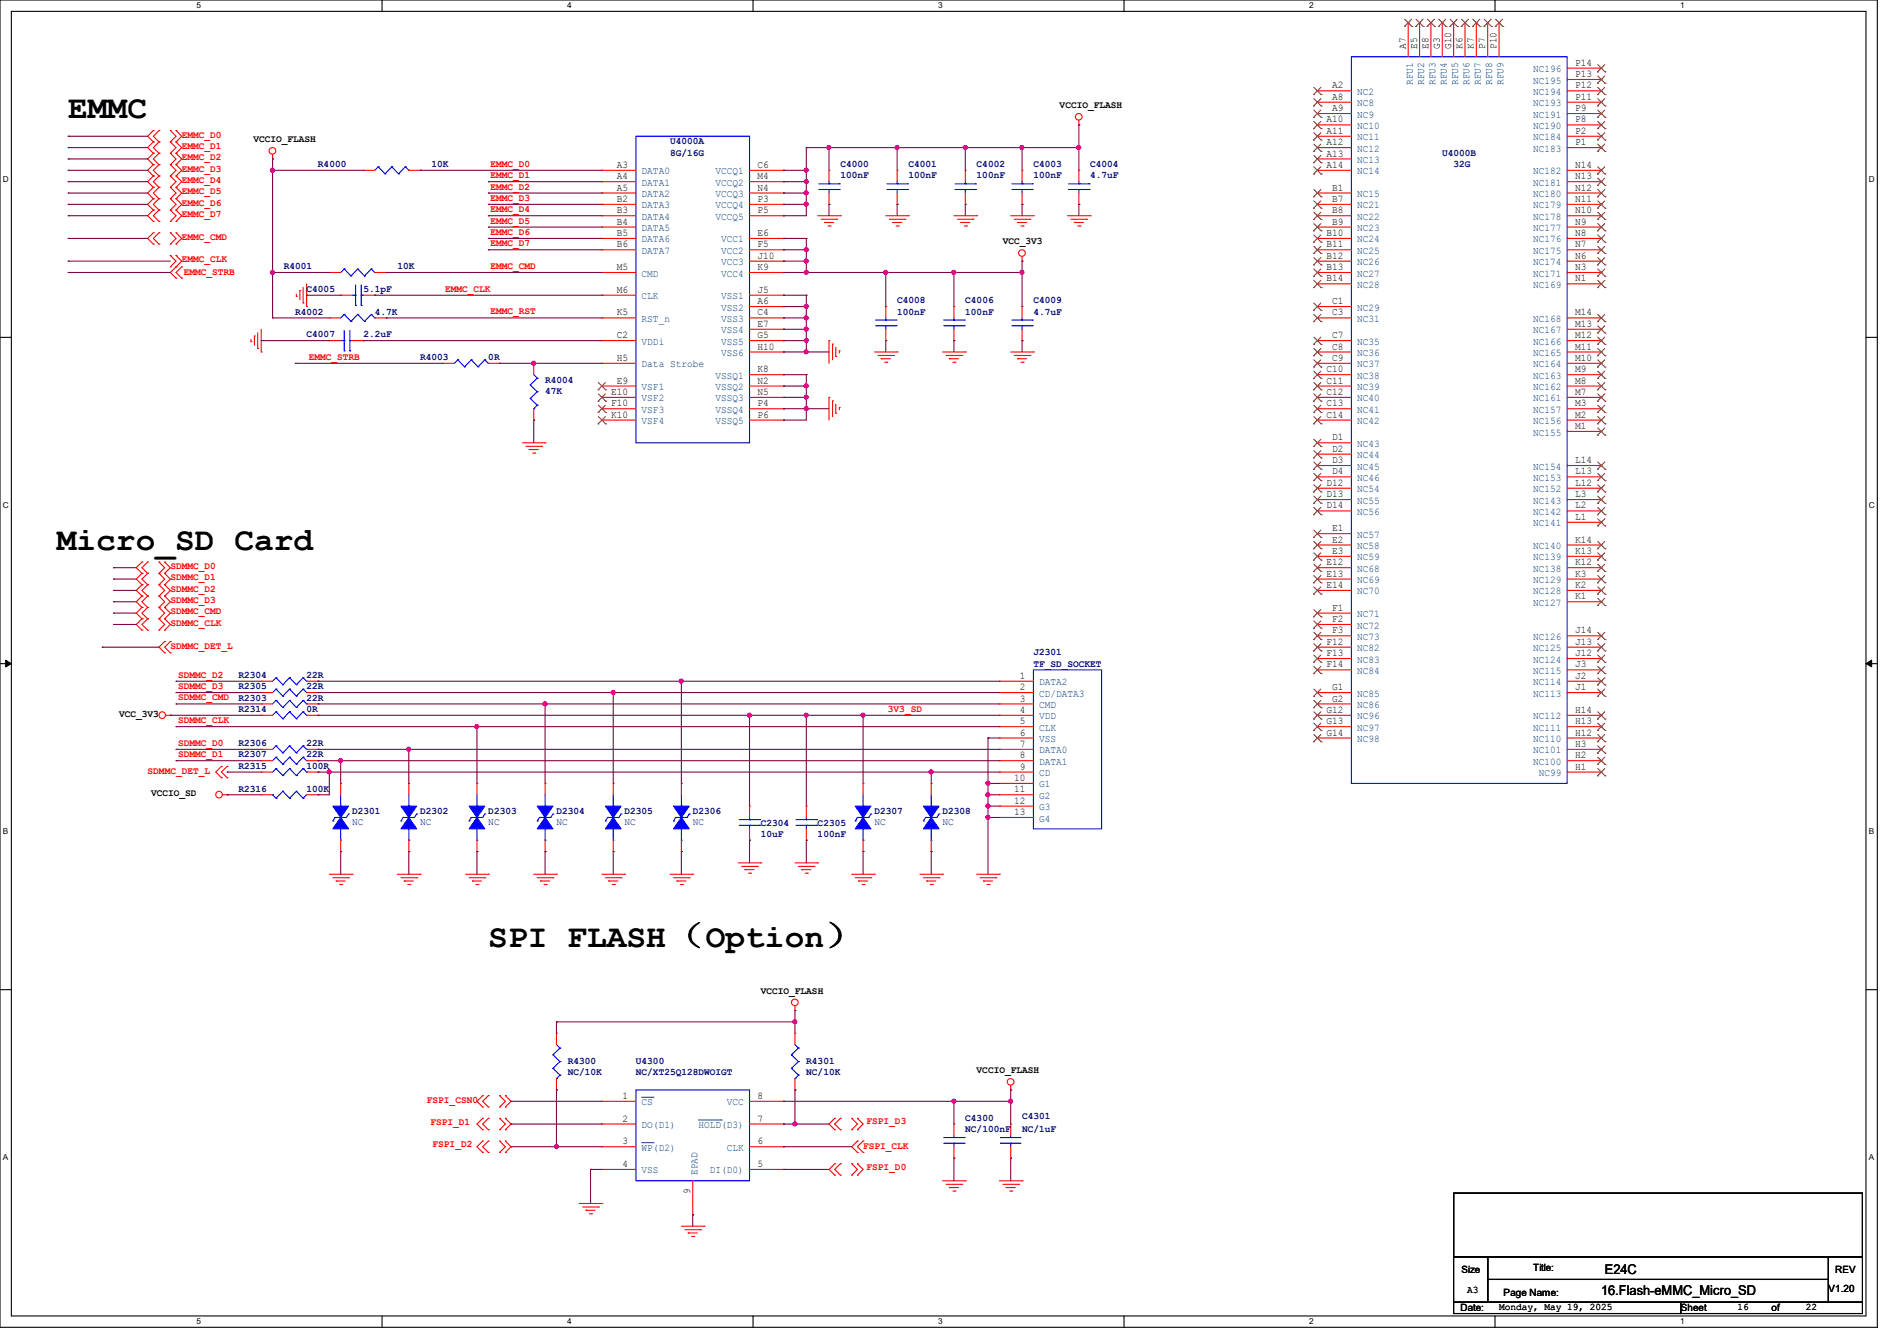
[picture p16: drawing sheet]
<svg xmlns="http://www.w3.org/2000/svg" width="297mm" height="210mm" viewBox="0 0 297 210" stroke-linecap="round" stroke-linejoin="round" font-family="sans-serif">
<defs><g id="words">
<g font-size="5.1">
<text x="10.7" y="18.5">EMMC</text>
<text x="8.9" y="86.1">Micro_SD Card</text>
<text x="76.5" y="148.3">SPI FLASH（Option）</text>
</g>
<g font-size="2.1">
<text x="250.7" y="202.9">16.Flash-eMMC_Micro_SD</text>
<text x="251.2" y="199.5">E24C</text>
</g>
<g font-size="1.6">
<text x="220.1" y="7.7" transform="rotate(-90 220.1 7.7)">A7</text>
<text x="221.9" y="7.7" transform="rotate(-90 221.9 7.7)">E5</text>
<text x="223.6" y="7.7" transform="rotate(-90 223.6 7.7)">E8</text>
<text x="225.4" y="7.7" transform="rotate(-90 225.4 7.7)">G3</text>
<text x="227.2" y="7.7" transform="rotate(-90 227.2 7.7)">G10</text>
<text x="229" y="7.7" transform="rotate(-90 229 7.7)">K6</text>
<text x="230.8" y="7.7" transform="rotate(-90 230.8 7.7)">K7</text>
<text x="232.5" y="7.7" transform="rotate(-90 232.5 7.7)">P7</text>
<text x="234.3" y="7.7" transform="rotate(-90 234.3 7.7)">P10</text>
<text x="246.6" y="10.3">P14</text>
<text x="165.9" y="16.9">VCCIO_FLASH</text>
<text x="208.6" y="13.8">A2</text>
<text x="208.6" y="15.6">A8</text>
<text x="208.6" y="17.4">A9</text>
<text x="246.6" y="17.4">P9</text>
<text x="246.6" y="15.6">P11</text>
<text x="246.6" y="13.8">P12</text>
<text x="246.6" y="12.1">P13</text>
<text x="39.7" y="22.3">VCCIO_FLASH</text>
<text x="207.7" y="19.2">A10</text>
<text x="207.7" y="21">A11</text>
<text x="207.7" y="22.7">A12</text>
<text x="246.6" y="22.7">P1</text>
<text x="246.6" y="21">P2</text>
<text x="246.6" y="19.2">P8</text>
<text x="96.6" y="26.3">A3</text>
<text x="96.6" y="28.1">A4</text>
<text x="96.6" y="29.8">A5</text>
<text x="118.6" y="29.8">N4</text>
<text x="118.6" y="28.1">M4</text>
<text x="118.6" y="26.3">C6</text>
<text x="207.7" y="24.5">A13</text>
<text x="207.7" y="26.3">A14</text>
<text x="208.6" y="29.8">B1</text>
<text x="246.6" y="29.8">N12</text>
<text x="246.6" y="28.1">N13</text>
<text x="246.6" y="26.3">N14</text>
<text x="96.6" y="31.6">B2</text>
<text x="96.6" y="33.4">B3</text>
<text x="96.6" y="35.2">B4</text>
<text x="118.6" y="33.4">P5</text>
<text x="118.6" y="31.6">P3</text>
<text x="208.6" y="31.6">B7</text>
<text x="208.6" y="33.4">B8</text>
<text x="208.6" y="35.2">B9</text>
<text x="246.6" y="35.2">N9</text>
<text x="246.6" y="33.4">N10</text>
<text x="246.6" y="31.6">N11</text>
<text x="96.6" y="37">B5</text>
<text x="96.6" y="38.7">B6</text>
<text x="118.6" y="40.5">J10</text>
<text x="118.6" y="38.7">F5</text>
<text x="118.6" y="37">E6</text>
<text x="157" y="38.3">VCC_3V3</text>
<text x="207.7" y="37">B10</text>
<text x="207.7" y="38.7">B11</text>
<text x="207.7" y="40.5">B12</text>
<text x="246.6" y="40.5">N6</text>
<text x="246.6" y="38.7">N7</text>
<text x="246.6" y="37">N8</text>
<text x="96.6" y="42.3">M5</text>
<text x="96.6" y="45.8">M6</text>
<text x="118.6" y="42.3">K9</text>
<text x="118.6" y="47.6">A6</text>
<text x="118.6" y="45.8">J5</text>
<text x="207.7" y="42.3">B13</text>
<text x="207.7" y="44.1">B14</text>
<text x="208.6" y="47.6">C1</text>
<text x="246.6" y="44.1">N1</text>
<text x="246.6" y="42.3">N3</text>
<text x="96.6" y="49.4">K5</text>
<text x="96.6" y="53">C2</text>
<text x="118.6" y="51.2">E7</text>
<text x="118.6" y="49.4">C4</text>
<text x="118.6" y="53">G5</text>
<text x="208.6" y="49.4">C3</text>
<text x="208.6" y="53">C7</text>
<text x="246.6" y="53">M12</text>
<text x="246.6" y="51.2">M13</text>
<text x="246.6" y="49.4">M14</text>
<text x="96.6" y="56.5">H5</text>
<text x="118.6" y="58.3">K8</text>
<text x="118.6" y="54.7">H10</text>
<text x="207.7" y="58.3">C10</text>
<text x="208.6" y="54.7">C8</text>
<text x="208.6" y="56.5">C9</text>
<text x="246.6" y="58.3">M9</text>
<text x="246.6" y="56.5">M10</text>
<text x="246.6" y="54.7">M11</text>
<text x="95.7" y="61.9">E10</text>
<text x="95.7" y="63.6">F10</text>
<text x="95.7" y="65.4">K10</text>
<text x="96.6" y="60.1">E9</text>
<text x="118.6" y="63.6">P4</text>
<text x="118.6" y="61.9">N5</text>
<text x="118.6" y="60.1">N2</text>
<text x="118.6" y="65.4">P6</text>
<text x="207.7" y="60.1">C11</text>
<text x="207.7" y="61.9">C12</text>
<text x="207.7" y="63.6">C13</text>
<text x="207.7" y="65.4">C14</text>
<text x="246.6" y="65.4">M2</text>
<text x="246.6" y="63.6">M3</text>
<text x="246.6" y="61.9">M7</text>
<text x="246.6" y="60.1">M8</text>
<text x="208.6" y="69">D1</text>
<text x="208.6" y="70.7">D2</text>
<text x="246.6" y="67.2">M1</text>
<text x="207.7" y="76.1">D12</text>
<text x="207.7" y="77.9">D13</text>
<text x="208.6" y="72.5">D3</text>
<text x="208.6" y="74.3">D4</text>
<text x="246.6" y="77.9">L3</text>
<text x="246.6" y="76.1">L12</text>
<text x="246.6" y="74.3">L13</text>
<text x="246.6" y="72.5">L14</text>
<text x="207.7" y="79.6">D14</text>
<text x="208.6" y="83.2">E1</text>
<text x="246.6" y="81.4">L1</text>
<text x="246.6" y="79.6">L2</text>
<text x="207.7" y="88.5">E12</text>
<text x="208.6" y="85">E2</text>
<text x="208.6" y="86.7">E3</text>
<text x="246.6" y="88.5">K12</text>
<text x="246.6" y="86.7">K13</text>
<text x="246.6" y="85">K14</text>
<text x="207.7" y="90.3">E13</text>
<text x="207.7" y="92.1">E14</text>
<text x="208.6" y="95.6">F1</text>
<text x="246.6" y="93.9">K1</text>
<text x="246.6" y="92.1">K2</text>
<text x="246.6" y="90.3">K3</text>
<text x="207.7" y="101">F12</text>
<text x="208.6" y="97.4">F2</text>
<text x="208.6" y="99.2">F3</text>
<text x="246.6" y="101">J13</text>
<text x="246.6" y="99.2">J14</text>
<text x="159.7" y="106.3">1</text>
<text x="207.7" y="102.7">F13</text>
<text x="207.7" y="104.5">F14</text>
<text x="246.6" y="106.3">J2</text>
<text x="246.6" y="104.5">J3</text>
<text x="246.6" y="102.7">J12</text>
<text x="18.7" y="112.2">VCC_3V3</text>
<text x="159.7" y="108.1">2</text>
<text x="159.7" y="109.9">3</text>
<text x="159.7" y="111.6">4</text>
<text x="159.7" y="113.4">5</text>
<text x="207.7" y="111.6">G12</text>
<text x="207.7" y="113.4">G13</text>
<text x="208.6" y="108.1">G1</text>
<text x="208.6" y="109.9">G2</text>
<text x="246.6" y="113.4">H13</text>
<text x="246.6" y="111.6">H14</text>
<text x="246.6" y="108.1">J1</text>
<text x="159.7" y="115.2">6</text>
<text x="159.7" y="117">7</text>
<text x="159.7" y="118.7">8</text>
<text x="207.7" y="115.2">G14</text>
<text x="246.6" y="118.7">H2</text>
<text x="246.6" y="117">H3</text>
<text x="246.6" y="115.2">H12</text>
<text x="23.7" y="124.7">VCCIO_SD</text>
<text x="158.8" y="122.3">10</text>
<text x="158.8" y="124.1">11</text>
<text x="158.8" y="125.9">12</text>
<text x="159.7" y="120.5">9</text>
<text x="246.6" y="120.5">H1</text>
<text x="158.8" y="127.6">13</text>
<text x="119.1" y="155.6">VCCIO_FLASH</text>
<text x="97.5" y="172.1">1</text>
<text x="118.6" y="172.1">8</text>
<text x="152.9" y="168.1">VCCIO_FLASH</text>
<text x="97.5" y="179.2">3</text>
<text x="97.5" y="175.6">2</text>
<text x="118.6" y="179.2">6</text>
<text x="118.6" y="175.6">7</text>
<text x="97.5" y="182.8">4</text>
<text x="118.6" y="182.8">5</text>
<text x="108.1" y="187" transform="rotate(-90 108.1 187)">9</text>
<text x="228.8" y="199.3">Size</text>
<text x="229.7" y="202.5">A3</text>
<text x="235.4" y="202.9">Page Name:</text>
<text x="240" y="199">Title:</text>
<text x="286.3" y="202.4">V1.20</text>
<text x="287.3" y="199.3">REV</text>
<text x="228.6" y="205.4">Date:</text>
<text x="234.7" y="205.1">Monday, May 19, 2025</text>
<text x="263.1" y="205.4">Sheet</text>
<text x="272" y="205.1">16</text>
<text x="277.4" y="205.4">of</text>
<text x="282.7" y="205.1">22</text>
</g>
<g font-size="1.6" fill="#003f7f">
<text x="240" y="11.3">NC196</text>
<text x="212.5" y="14.9">NC2</text>
<text x="212.5" y="16.6">NC8</text>
<text x="221.2" y="13.3" transform="rotate(-90 221.2 13.3)">RFU1</text>
<text x="223" y="13.3" transform="rotate(-90 223 13.3)">RFU2</text>
<text x="224.7" y="13.3" transform="rotate(-90 224.7 13.3)">RFU3</text>
<text x="226.5" y="13.3" transform="rotate(-90 226.5 13.3)">RFU4</text>
<text x="228.3" y="13.3" transform="rotate(-90 228.3 13.3)">RFU5</text>
<text x="230.1" y="13.3" transform="rotate(-90 230.1 13.3)">RFU6</text>
<text x="231.9" y="13.3" transform="rotate(-90 231.9 13.3)">RFU7</text>
<text x="233.6" y="13.3" transform="rotate(-90 233.6 13.3)">RFU8</text>
<text x="235.4" y="13.3" transform="rotate(-90 235.4 13.3)">RFU9</text>
<text x="240" y="16.6">NC193</text>
<text x="240" y="14.9">NC194</text>
<text x="240" y="13.1">NC195</text>
<text x="212.5" y="18.4">NC9</text>
<text x="212.5" y="20.2">NC10</text>
<text x="212.5" y="22">NC11</text>
<text x="212.5" y="23.8">NC12</text>
<text x="240" y="23.8">NC183</text>
<text x="240" y="22">NC184</text>
<text x="240" y="20.2">NC190</text>
<text x="240" y="18.4">NC191</text>
<text x="100.5" y="27.3">DATA0</text>
<text x="100.5" y="29.1">DATA1</text>
<text x="112" y="29.1">VCCQ2</text>
<text x="112" y="27.3">VCCQ1</text>
<text x="212.5" y="25.5">NC13</text>
<text x="212.5" y="27.3">NC14</text>
<text x="240" y="29.1">NC181</text>
<text x="240" y="27.3">NC182</text>
<text x="100.5" y="32.6">DATA3</text>
<text x="100.5" y="30.9">DATA2</text>
<text x="100.5" y="34.4">DATA4</text>
<text x="112" y="30.9">VCCQ3</text>
<text x="112" y="34.4">VCCQ5</text>
<text x="112" y="32.6">VCCQ4</text>
<text x="212.5" y="30.9">NC15</text>
<text x="212.5" y="32.6">NC21</text>
<text x="212.5" y="34.4">NC22</text>
<text x="240" y="34.4">NC178</text>
<text x="240" y="32.6">NC179</text>
<text x="240" y="30.9">NC180</text>
<text x="100.5" y="36.2">DATA5</text>
<text x="100.5" y="38">DATA6</text>
<text x="100.5" y="39.8">DATA7</text>
<text x="112.9" y="41.5">VCC3</text>
<text x="112.9" y="39.8">VCC2</text>
<text x="112.9" y="38">VCC1</text>
<text x="212.5" y="36.2">NC23</text>
<text x="212.5" y="38">NC24</text>
<text x="212.5" y="39.8">NC25</text>
<text x="212.5" y="41.5">NC26</text>
<text x="240" y="41.5">NC174</text>
<text x="240" y="39.8">NC175</text>
<text x="240" y="38">NC176</text>
<text x="240" y="36.2">NC177</text>
<text x="100.5" y="43.3">CMD</text>
<text x="100.5" y="46.9">CLK</text>
<text x="112.9" y="43.3">VCC4</text>
<text x="112.9" y="46.9">VSS1</text>
<text x="212.5" y="43.3">NC27</text>
<text x="212.5" y="45.1">NC28</text>
<text x="240" y="45.1">NC169</text>
<text x="240" y="43.3">NC171</text>
<text x="100.5" y="50.4">RST_n</text>
<text x="100.5" y="54">VDDi</text>
<text x="112.9" y="52.2">VSS4</text>
<text x="112.9" y="48.6">VSS2</text>
<text x="112.9" y="50.4">VSS3</text>
<text x="112.9" y="54">VSS5</text>
<text x="212.5" y="48.6">NC29</text>
<text x="212.5" y="50.4">NC31</text>
<text x="212.5" y="54">NC35</text>
<text x="240" y="54">NC166</text>
<text x="240" y="52.2">NC167</text>
<text x="240" y="50.4">NC168</text>
<text x="100.5" y="57.5">Data Strobe</text>
<text x="112" y="59.3">VSSQ1</text>
<text x="112.9" y="55.8">VSS6</text>
<text x="212.5" y="55.8">NC36</text>
<text x="212.5" y="57.5">NC37</text>
<text x="212.5" y="59.3">NC38</text>
<text x="240" y="59.3">NC163</text>
<text x="240" y="57.5">NC164</text>
<text x="240" y="55.8">NC165</text>
<text x="100.5" y="61.1">VSF1</text>
<text x="100.5" y="62.9">VSF2</text>
<text x="100.5" y="64.6">VSF3</text>
<text x="112" y="64.6">VSSQ4</text>
<text x="112" y="62.9">VSSQ3</text>
<text x="112" y="61.1">VSSQ2</text>
<text x="212.5" y="61.1">NC39</text>
<text x="212.5" y="62.9">NC40</text>
<text x="212.5" y="64.6">NC41</text>
<text x="240" y="64.6">NC157</text>
<text x="240" y="62.9">NC161</text>
<text x="240" y="61.1">NC162</text>
<text x="100.5" y="66.4">VSF4</text>
<text x="112" y="66.4">VSSQ5</text>
<text x="212.5" y="66.4">NC42</text>
<text x="212.5" y="70">NC43</text>
<text x="212.5" y="71.8">NC44</text>
<text x="240" y="68.2">NC155</text>
<text x="240" y="66.4">NC156</text>
<text x="212.5" y="73.5">NC45</text>
<text x="212.5" y="75.3">NC46</text>
<text x="212.5" y="77.1">NC54</text>
<text x="240" y="77.1">NC152</text>
<text x="240" y="75.3">NC153</text>
<text x="240" y="73.5">NC154</text>
<text x="212.5" y="78.9">NC55</text>
<text x="212.5" y="80.6">NC56</text>
<text x="240" y="82.4">NC141</text>
<text x="240" y="80.6">NC142</text>
<text x="240" y="78.9">NC143</text>
<text x="212.5" y="84.2">NC57</text>
<text x="212.5" y="86">NC58</text>
<text x="212.5" y="87.8">NC59</text>
<text x="212.5" y="89.5">NC68</text>
<text x="240" y="89.5">NC138</text>
<text x="240" y="87.8">NC139</text>
<text x="240" y="86">NC140</text>
<text x="212.5" y="91.3">NC69</text>
<text x="212.5" y="93.1">NC70</text>
<text x="240" y="94.9">NC127</text>
<text x="240" y="93.1">NC128</text>
<text x="240" y="91.3">NC129</text>
<text x="212.5" y="96.6">NC71</text>
<text x="212.5" y="98.4">NC72</text>
<text x="212.5" y="100.2">NC73</text>
<text x="212.5" y="102">NC82</text>
<text x="240" y="102">NC125</text>
<text x="240" y="100.2">NC126</text>
<text x="162.7" y="107.3">DATA2</text>
<text x="212.5" y="103.8">NC83</text>
<text x="212.5" y="105.5">NC84</text>
<text x="240" y="107.3">NC114</text>
<text x="240" y="105.5">NC115</text>
<text x="240" y="103.8">NC124</text>
<text x="162.7" y="109.1">CD/DATA3</text>
<text x="162.7" y="110.9">CMD</text>
<text x="162.7" y="112.7">VDD</text>
<text x="212.5" y="109.1">NC85</text>
<text x="212.5" y="110.9">NC86</text>
<text x="212.5" y="112.7">NC96</text>
<text x="240" y="112.7">NC112</text>
<text x="240" y="109.1">NC113</text>
<text x="162.7" y="114.4">CLK</text>
<text x="162.7" y="116.2">VSS</text>
<text x="162.7" y="118">DATA0</text>
<text x="162.7" y="119.8">DATA1</text>
<text x="212.5" y="114.4">NC97</text>
<text x="212.5" y="116.2">NC98</text>
<text x="240" y="119.8">NC100</text>
<text x="240" y="118">NC101</text>
<text x="240" y="116.2">NC110</text>
<text x="240" y="114.4">NC111</text>
<text x="162.7" y="121.5">CD</text>
<text x="162.7" y="123.3">G1</text>
<text x="162.7" y="125.1">G2</text>
<text x="240.9" y="121.5">NC99</text>
<text x="162.7" y="126.9">G3</text>
<text x="162.7" y="128.7">G4</text>
<text x="100.5" y="173.1">CS</text>
<text x="113.8" y="173.1">VCC</text>
<text x="100.5" y="176.7">DO(D1)</text>
<text x="109.3" y="176.7">HOLD(D3)</text>
<text x="100.5" y="180.2">WP(D2)</text>
<text x="100.5" y="183.8">VSS</text>
<text x="109.2" y="184" transform="rotate(-90 109.2 184)">EPAD</text>
<text x="111.1" y="183.8">DI(D0)</text>
<text x="113.8" y="180.2">CLK</text>
</g>
<g font-size="1.6" fill="#f00">
<text x="28.4" y="21.5">EMMC_D0</text>
<text x="28.4" y="23.3">EMMC_D1</text>
<text x="28.4" y="25.1">EMMC_D2</text>
<text x="28.4" y="26.9">EMMC_D3</text>
<text x="28.4" y="28.7">EMMC_D4</text>
<text x="76.8" y="27.9">EMMC_D1</text>
<text x="76.8" y="26.1">EMMC_D0</text>
<text x="76.8" y="29.7">EMMC_D2</text>
<text x="28.4" y="30.4">EMMC_D5</text>
<text x="28.4" y="32.2">EMMC_D6</text>
<text x="28.4" y="34">EMMC_D7</text>
<text x="76.8" y="33.2">EMMC_D4</text>
<text x="76.8" y="31.5">EMMC_D3</text>
<text x="76.8" y="35">EMMC_D5</text>
<text x="28.4" y="37.6">EMMC_CMD</text>
<text x="28.4" y="41.1">EMMC_CLK</text>
<text x="76.8" y="36.8">EMMC_D6</text>
<text x="76.8" y="38.6">EMMC_D7</text>
<text x="28.8" y="43.1">EMMC_STRB</text>
<text x="69.7" y="45.7">EMMC_CLK</text>
<text x="76.8" y="42.1">EMMC_CMD</text>
<text x="76.8" y="49.2">EMMC_RST</text>
<text x="48.3" y="56.3">EMMC_STRB</text>
<text x="26.7" y="89.1">SDMMC_D0</text>
<text x="26.7" y="90.9">SDMMC_D1</text>
<text x="26.7" y="92.7">SDMMC_D2</text>
<text x="26.7" y="94.4">SDMMC_D3</text>
<text x="26.7" y="96.2">SDMMC_CMD</text>
<text x="26.7" y="98">SDMMC_CLK</text>
<text x="26.7" y="101.6">SDMMC_DET_L</text>
<text x="27.9" y="106.1">SDMMC_D2</text>
<text x="27.9" y="107.9">SDMMC_D3</text>
<text x="27.9" y="109.7">SDMMC_CMD</text>
<text x="27.9" y="113.2">SDMMC_CLK</text>
<text x="139" y="111.5">3V3_SD</text>
<text x="27.9" y="116.8">SDMMC_D0</text>
<text x="27.9" y="118.6">SDMMC_D1</text>
<text x="23.1" y="121.3">SDMMC_DET_L</text>
<text x="66.8" y="172.7">FSPI_CSN0</text>
<text x="67.4" y="176.2">FSPI_D1</text>
<text x="67.7" y="179.6">FSPI_D2</text>
<text x="135.1" y="180">FSPI_CLK</text>
<text x="135.7" y="176.1">FSPI_D3</text>
<text x="135.7" y="183.2">FSPI_D0</text>
</g>
<g font-size="1.6" fill="#00007f">
<text x="104.9" y="22.6">U4000A</text>
<text x="49.8" y="26.2">R4000</text>
<text x="67.6" y="26.2">10K</text>
<text x="104.9" y="24.4">8G/16G</text>
<text x="131.6" y="26.2">C4000</text>
<text x="131.6" y="27.9">100nF</text>
<text x="142.2" y="26.2">C4001</text>
<text x="142.2" y="27.9">100nF</text>
<text x="152.9" y="26.2">C4002</text>
<text x="152.9" y="27.9">100nF</text>
<text x="161.8" y="26.2">C4003</text>
<text x="161.8" y="27.9">100nF</text>
<text x="170.7" y="26.2">C4004</text>
<text x="170.7" y="27.9">4.7uF</text>
<text x="225.8" y="24.4">U4000B</text>
<text x="227.6" y="26.2">32G</text>
<text x="44.4" y="42.2">R4001</text>
<text x="48" y="45.7">C4005</text>
<text x="56.9" y="45.7">5.1pF</text>
<text x="62.2" y="42.2">10K</text>
<text x="140.5" y="47.5">C4008</text>
<text x="151.1" y="47.5">C4006</text>
<text x="161.8" y="47.5">C4009</text>
<text x="46.2" y="49.3">R4002</text>
<text x="48" y="52.8">C4007</text>
<text x="56.9" y="52.8">2.2uF</text>
<text x="58.7" y="49.3">4.7K</text>
<text x="140.5" y="49.3">100nF</text>
<text x="151.1" y="49.3">100nF</text>
<text x="161.8" y="49.3">4.7uF</text>
<text x="65.8" y="56.4">R4003</text>
<text x="76.5" y="56.4">0R</text>
<text x="85.3" y="59.9">R4004</text>
<text x="85.3" y="61.7">47K</text>
<text x="37.3" y="108">R2305</text>
<text x="37.3" y="106.2">R2304</text>
<text x="48" y="108">22R</text>
<text x="48" y="106.2">22R</text>
<text x="161.8" y="102.6">J2301</text>
<text x="161.8" y="104.4">TF_SD_SOCKET</text>
<text x="37.3" y="109.7">R2303</text>
<text x="37.3" y="111.5">R2314</text>
<text x="48" y="109.7">22R</text>
<text x="48" y="111.5">0R</text>
<text x="37.3" y="116.8">R2306</text>
<text x="37.3" y="118.6">R2307</text>
<text x="48" y="116.8">22R</text>
<text x="48" y="118.6">22R</text>
<text x="37.3" y="124">R2316</text>
<text x="37.3" y="120.4">R2315</text>
<text x="48" y="124">100K</text>
<text x="48" y="120.4">100R</text>
<text x="55.1" y="127.5">D2301</text>
<text x="55.1" y="129.2">NC</text>
<text x="65.8" y="127.5">D2302</text>
<text x="65.8" y="129.2">NC</text>
<text x="76.5" y="127.5">D2303</text>
<text x="76.5" y="129.2">NC</text>
<text x="87.1" y="127.5">D2304</text>
<text x="87.1" y="129.2">NC</text>
<text x="97.8" y="127.5">D2305</text>
<text x="97.8" y="129.2">NC</text>
<text x="108.5" y="127.5">D2306</text>
<text x="108.5" y="129.2">NC</text>
<text x="119.1" y="129.3">C2304</text>
<text x="119.1" y="131.1">10uF</text>
<text x="128" y="129.3">C2305</text>
<text x="128" y="131.1">100nF</text>
<text x="136.9" y="127.5">D2307</text>
<text x="136.9" y="129.2">NC</text>
<text x="147.6" y="127.5">D2308</text>
<text x="147.6" y="129.2">NC</text>
<text x="88.9" y="166.6">R4300</text>
<text x="99.6" y="166.6">U4300</text>
<text x="126.2" y="166.6">R4301</text>
<text x="88.9" y="168.4">NC/10K</text>
<text x="99.6" y="168.4">NC/XT25Q128DWOIGT</text>
<text x="126.2" y="168.4">NC/10K</text>
<text x="151.1" y="175.5">C4300</text>
<text x="151.1" y="177.3">NC/100nF</text>
<text x="160" y="175.2">C4301</text>
<text x="160" y="177.3">NC/1uF</text>
</g>
<g font-size="1.3">
<text x="30.8" y="1.3">5</text>
<text x="88.8" y="1.3">4</text>
<text x="146.9" y="1.3">3</text>
<text x="205" y="1.3">2</text>
<text x="263.1" y="1.3">1</text>
<text x=".5" y="28.4">D</text>
<text x="292.6" y="28.4">D</text>
<text x=".5" y="79.5">C</text>
<text x="292.6" y="79.5">C</text>
<text x=".5" y="130.6">B</text>
<text x="292.6" y="130.6">B</text>
<text x=".5" y="181.7">A</text>
<text x="292.6" y="181.7">A</text>
<text x="30.8" y="207.4">5</text>
<text x="88.8" y="207.4">4</text>
<text x="146.9" y="207.4">3</text>
<text x="205" y="207.4">2</text>
<text x="263.1" y="207.4">1</text>
</g>
</g></defs>
<g fill="none" stroke="#000" stroke-width=".17">
<path d="M0 0h293.9v207.9h-293.9zM1.8 1.8h290.3v204.3h-290.3zM59.8 0v1.8M117.9 0v1.8M176 0v1.8M234.1 0v1.8M0 52.8h1.8M292.1 52.8h1.8M0 103.9h1.8M292.1 103.9h1.8M0 155h1.8M292.1 155h1.8"/>
<path d="M227.6 186.9h64v9.9h-64zM227.6 196.8h5.3v7.1h-5.3zM232.9 196.8h53.4v3.6h-53.4zM286.3 196.8h5.3v7.1h-5.3zM59.8 206.1v1.8M117.9 206.1v1.8M176 206.1v1.8M227.6 203.9h35.5v1.8h-35.5zM232.9 200.4h53.4v3.5h-53.4zM234.1 206.1v1.8M263.1 203.9h28.5v1.8h-28.5z"/>
</g>
<path d="M.9 103.4l.9 .5-.9 .5zM292.1 103.9l.9-.5v1z" fill="#000"/>
<path d="M.9 103.4l.9 .5-.9 .5zM292.1 103.9l.9-.5v1z" fill="none" stroke="#000" stroke-width=".16"/>
<g fill="none" stroke="#f00" stroke-width=".17">
<path d="M168.9 19.6h.1M168.9 18.8v.8M24 20.4h.1M24 22.2h.1M24 24h.1M24 25.8h.1M24 27.6h.1M24 29.3h.1M24 31.1h.1M24 32.9h.1M24 34.7h.1M24 36.5h.1"/>
<path d="M24 38.2h.1M24 20.4l-.9 .9 .9 .9M24 25.8l-.9 .9 .9 .9M24 22.2l-.9 .9 .9 .9M24 27.6l-.9 .8 .9 .9M24 24l-.9 .9 .9 .9M24 29.3l-.9 .9 .9 .9M24 31.1l-.9 .9 .9 .9M24 32.9l-.9 .9 .9 .9M24 36.5l-.9 .8 .9 .9M24.9 22.2h.1M24.9 20.4h.1"/>
<path d="M24.9 24h.1M24.9 25.8h.1M24.9 27.6h.1M24.9 29.3h.1M24.9 31.1h.1M24.9 32.9h.1M24.9 34.7h.1M24.9 38.2h.1M24.9 36.5h.1M24.9 20.4l-.9 .9 .9 .9M24.9 24l-.9 .9 .9 .9M24.9 22.2l-.9 .9 .9 .9"/>
<path d="M24.9 25.8l-.9 .9 .9 .9M24.9 27.6l-.9 .8 .9 .9M24.9 29.3l-.9 .9 .9 .9M24.9 31.1l-.9 .9 .9 .9M24.9 32.9l-.9 .9 .9 .9M24.9 36.5l-.9 .8 .9 .9M26.7 22.2h.1M26.7 20.4h.1M26.7 24h.1M26.7 25.8h.1M26.7 27.6h.1M26.7 29.3h.1"/>
<path d="M26.7 31.1h.1M26.7 32.9h.1M26.7 34.7h.1M26.7 38.2h.1M26.7 36.5h.1M26.7 24l.9 .9-.9 .9M26.7 20.4l.9 .9-.9 .9M26.7 25.8l.9 .9-.9 .9M26.7 22.2l.9 .9-.9 .9M26.7 27.6l.9 .8-.9 .9M26.7 29.3l.9 .9-.9 .9M26.7 31.1l.9 .9-.9 .9"/>
<path d="M26.7 32.9l.9 .9-.9 .9M26.7 36.5l.9 .8-.9 .9M27.6 22.2h.1M27.6 20.4h.1M27.6 24h.1M27.6 25.8h.1M27.6 27.6h.1M27.6 29.3h.1M27.6 31.1h.1M27.6 32.9h.1M27.6 34.7h.1M27.6 38.2h.1"/>
<path d="M27.6 36.5h.1M27.6 25.8l.8 .9-.8 .9M27.6 20.4l.8 .9-.8 .9M27.6 27.6l.8 .8-.8 .9M27.6 22.2l.8 .9-.8 .9M27.6 24l.8 .9-.8 .9M27.6 31.1l.8 .9-.8 .9M27.6 32.9l.8 .9-.8 .9M27.6 29.3l.8 .9-.8 .9M27.6 36.5l.8 .8-.8 .9M42.7 24.9h.1M42.7 24.2v.7"/>
<path d="M128 33.8h3.6M128.6 34.3h2.4M129.1 34.8h.1M129.1 34.8h1.4M129.6 35.4h.4M130 35.4h.1M131 34.3h.1M131.6 33.8h.1M138.7 33.8h3.5M139.2 34.3h2.5M139.7 34.8h.1M139.7 34.8h1.5"/>
<path d="M140.3 35.4h.3M140.6 35.4h.1M141.7 34.3h.1M142.2 33.8h.1M149.4 33.8h3.5M149.9 34.3h2.5M150.4 34.8h.1M150.4 34.8h1.4M151 35.4h.3M151.3 35.4h.1M152.4 34.3h.1M152.9 33.8h.1"/>
<path d="M158.2 33.8h3.6M158.8 34.3h2.4M159.3 34.8h.1M159.3 34.8h1.4M159.9 35.4h.3M160.2 35.4h.1M161.2 34.3h.1M161.8 33.8h.1M167.1 33.8h3.6M167.7 34.3h2.4M168.2 34.8h.1M168.2 34.8h1.4"/>
<path d="M168.7 35.4h.4M169.1 35.4h.1M170.1 34.3h.1M170.7 33.8h.1M26.7 41.8h.1M26.7 40h.1M26.7 40l.9 .9-.9 .9M27.6 41.8h.1M27.6 40h.1M27.6 43.6h.1M27.6 40l.8 .9-1.7 1.8 .9 .9M28.4 43.6h.1"/>
<path d="M28.4 41.8h.1M28.4 41.8l-.8 .9 .8 .9M39.3 53.5h.1M39.3 53.2v.3M39.8 52.6h.1M39.8 52.6v1.5M40.3 54.6h.1M40.3 52.1v2.5M40.9 55.1h.1M40.9 51.6v3.5M46.4 46.4h.1M46.4 46.1v.3"/>
<path d="M46.9 45.5h.1M46.9 45.5v1.4M47.5 47.5h.1M47.5 45v2.5M48 48h.1M48 44.5v3.5M129.8 53.3h.1M129.8 53.3v3.6M130.3 53.9h.1M130.3 53.9v2.4M130.9 55.8h.1M130.9 54.4v1.4"/>
<path d="M131.4 55h.1M131.4 55v.3M136.9 55.1h3.6M137.5 55.7h2.4M138 56.2h.1M138 56.2h1.4M138.5 56.7h.4M138.9 56.7h.1M139.9 55.7h.1M140.5 55.1h.1M147.6 55.1h3.5M148.1 55.7h2.5"/>
<path d="M148.6 56.2h.1M148.6 56.2h1.5M149.2 56.7h.3M149.5 56.7h.1M150.6 55.7h.1M151.1 55.1h.1M158.2 55.1h3.6M158.8 55.7h2.4M159.3 56.2h.1M159.3 56.2h1.4M159.9 56.7h.3M160 40.9h.1"/>
<path d="M160 40.2v.7M160.2 56.7h.1M161.2 55.7h.1M161.8 55.1h.1M81.8 69.3h3.5M82.3 69.9h2.5M82.8 70.4h.1M82.8 70.4h1.5M83.4 71h.3M83.7 71h.1M84.8 69.9h.1M85.3 69.3h.1"/>
<path d="M129.8 62.2h.1M129.8 62.2v3.6M130.3 62.8h.1M130.3 62.8v2.4M130.9 64.7h.1M130.9 63.3v1.4M131.4 63.8h.1M131.4 63.8v.4M22.2 88h.1M22.2 89.8h.1M22.2 91.6h.1M22.2 93.3h.1"/>
<path d="M22.2 95.1h.1M22.2 96.9h.1M22.2 98.7h.1M22.2 88l-.9 .9 .9 .9M22.2 93.3l-.9 .9 .9 .9M22.2 89.8l-.9 .9 .9 .9M22.2 95.1l-.9 .9 .9 .9M22.2 91.6l-.9 .9 .9 .8M22.2 96.9l-.9 .9 .9 .9M23.1 89.8h.1M23.1 88h.1M23.1 91.6h.1"/>
<path d="M23.1 93.3h.1M23.1 95.1h.1M23.1 96.9h.1M23.1 98.7h.1M23.1 88l-.9 .9 .9 .9M23.1 91.6l-.9 .9 .9 .8M23.1 89.8l-.9 .9 .9 .9M23.1 93.3l-.9 .9 .9 .9M23.1 95.1l-.9 .9 .9 .9M23.1 96.9l-.9 .9 .9 .9M24.9 89.8h.1M24.9 88h.1"/>
<path d="M24.9 91.6h.1M24.9 93.3h.1M24.9 95.1h.1M24.9 96.9h.1M24.9 98.7h.1M24.9 88l.9 .9-.9 .9M24.9 93.3l.9 .9-.9 .9M24.9 89.8l.9 .9-.9 .9M24.9 95.1l.9 .9-.9 .9M24.9 91.6l.9 .9-.9 .8M24.9 96.9l.9 .9-.9 .9M25.8 89.8h.1"/>
<path d="M25.8 88h.1M25.8 91.6h.1M25.8 93.3h.1M25.8 95.1h.1M25.8 96.9h.1M25.8 98.7h.1M25.8 88l.9 .9-.9 .9M25.8 95.1l.9 .9-.9 .9M25.8 89.8l.9 .9-.9 .9M25.8 96.9l.9 .9-.9 .9M25.8 91.6l.9 .9-.9 .8M25.8 93.3l.9 .9-.9 .9"/>
<path d="M25.8 100.5h.1M25.8 102.2h.1M25.8 100.5l-.9 .8 .9 .9M26 112h.7M26.7 112h.1M26.7 102.2h.1M26.7 100.5h.1M26.7 100.5l-.9 .8 .9 .9M34.7 121.8h.1M34.7 120h.1M34.7 120l-.9 .9 .9 .9M34.8 124.5h.8"/>
<path d="M35.6 124.5h.1M35.6 121.8h.1M35.6 120h.1M35.6 120l-.9 .9 .9 .9M51.6 136.9h3.5M52.1 137.5h2.5M52.6 138h.1M52.6 138h1.5M53.2 138.5h.3M53.5 138.5h.1M54.6 137.5h.1M55.1 136.9h.1"/>
<path d="M62.2 136.9h3.6M62.8 137.5h2.4M63.3 138h.1M63.3 138h1.4M63.8 138.5h.4M64.2 138.5h.1M65.2 137.5h.1M65.8 136.9h.1M72.9 136.9h3.6M73.4 137.5h2.5M74 138h.1M74 138h1.4"/>
<path d="M74.5 138.5h.3M74.8 138.5h.1M75.9 137.5h.1M76.5 136.9h.1M83.6 136.9h3.5M84.1 137.5h2.5M84.6 138h.1M84.6 138h1.5M85.2 138.5h.3M85.5 138.5h.1M86.6 137.5h.1M87.1 136.9h.1"/>
<path d="M94.2 136.9h3.6M94.8 137.5h2.4M95.3 138h.1M95.3 138h1.4M95.8 138.5h.4M96.2 138.5h.1M97.2 137.5h.1M97.8 136.9h.1M104.9 136.9h3.6M105.5 137.5h2.4M106 138h.1M106 138h1.4"/>
<path d="M106.5 138.5h.3M106.8 138.5h.1M107.9 137.5h.1M108.5 136.9h.1M115.6 135.1h3.5M116.1 135.7h2.5M116.6 136.2h.1M116.6 136.2h1.5M117.2 136.7h.3M117.5 136.7h.1M118.6 135.7h.1M119.1 135.1h.1"/>
<path d="M124.5 135.1h3.5M125 135.7h2.5M125.5 136.2h.1M125.5 136.2h1.5M126.1 136.7h.3M126.4 136.7h.1M127.5 135.7h.1M128 135.1h.1M133.4 136.9h3.5M133.9 137.5h2.5M134.4 138h.1M134.4 138h1.4"/>
<path d="M135 138.5h.3M135.3 138.5h.1M136.4 137.5h.1M136.9 136.9h.1M144 136.9h3.6M144.6 137.5h2.4M145.1 138h.1M145.1 138h1.4M145.6 138.5h.4M146 138.5h.1M147 137.5h.1M147.6 136.9h.1"/>
<path d="M152.9 136.9h3.6M153.5 137.5h2.4M154 138h.1M154 138h1.4M154.5 138.5h.4M154.9 138.5h.1M155.9 137.5h.1M156.5 136.9h.1M124.5 158.2h.1M124.5 157.5v.7M75.6 171.6h.1M75.6 173.4h.1"/>
<path d="M75.6 175.1h.1M75.6 176.9h.1M75.6 178.7h.1M75.6 171.6l-.9 .9 .9 .9M75.6 175.1l-.9 .9 .9 .9M75.6 178.7l-.9 .9 .9 .9M76.5 171.6h.1M76.5 173.4h.1M76.5 175.1h.1M76.5 176.9h.1M76.5 178.7h.1M76.5 175.1l-.9 .9 .9 .9"/>
<path d="M76.5 171.6l-.9 .9 .9 .9M76.5 178.7l-.9 .9 .9 .9M78.2 171.6h.1M78.2 173.4h.1M78.2 175.1h.1M78.2 176.9h.1M78.2 178.7h.1M78.2 171.6l.9 .9-.9 .9M78.2 175.1l.9 .9-.9 .9M78.2 178.7l.9 .9-.9 .9M79.1 173.4h.1M79.1 171.6h.1"/>
<path d="M79.1 176.9h.1M79.1 175.1h.1M79.1 178.7h.1M79.1 171.6l.9 .9-.9 .9M79.1 175.1l.9 .9-.9 .9M79.1 178.7l.9 .9-.9 .9M130.7 176.9h.1M130.7 175.1h.1M130.7 175.1l-.9 .9 .9 .9M131.6 175.1h.1M131.6 176.9h.1M131.6 175.1l-.9 .9 .9 .9"/>
<path d="M133.4 175.1h.1M133.4 176.9h.1M133.4 175.1l.8 .9-.8 .9M134.2 175.1h.1M134.2 176.9h.1M134.2 178.7h.1M134.2 178.7l-.8 .9 .8 .9M134.2 175.1l.9 .9-.9 .9M135.1 178.7h.1M135.1 178.7l-.9 .9 .9 .9M158.2 170.7h.1M158.2 170v.7"/>
<path d="M75.6 180.5h.1M76.5 180.5h.1M78.2 180.5h.1M79.1 180.5h.1M90.7 188.5h3.5M91.2 189h2.5M91.7 189.5h.1M91.7 189.5h1.5M92.3 190.1h.3M92.6 190.1h.1M93.7 189h.1M94.2 188.5h.1"/>
<path d="M106.7 192h3.5M107.2 192.6h2.5M107.7 193.1h.1M107.7 193.1h1.5M108.3 193.6h.3M108.6 193.6h.1M109.7 192.6h.1M110.2 192h.1M130.7 184h.1M130.7 182.2h.1M130.7 182.2l-.9 .9 .9 .9M131.6 182.2h.1"/>
<path d="M131.6 184h.1M131.6 182.2l-.9 .9 .9 .9M133.4 182.2h.1M133.4 184h.1M133.4 182.2l.8 .9-.8 .9M134.2 180.5h.1M134.2 182.2h.1M134.2 184h.1M134.2 182.2l.9 .9-.9 .9M135.1 180.5h.1M147.6 184.9h3.5M148.1 185.5h2.5"/>
<path d="M148.6 186h.1M148.6 186h1.5M149.2 186.5h.3M149.5 186.5h.1M150.6 185.5h.1M151.1 184.9h.1M156.5 184.9h3.5M157 185.5h2.5M157.5 186h.1M157.5 186h1.5M158.1 186.5h.3M158.4 186.5h.1"/>
<path d="M159.5 185.5h.1M160 184.9h.1"/>
<circle cx="168.9" cy="18.3" r=".52"/>
<circle cx="42.7" cy="23.6" r=".52"/>
<circle cx="160" cy="39.6" r=".52"/>
<circle cx="25.4" cy="112" r=".52"/>
<circle cx="34.3" cy="124.4" r=".52"/>
<circle cx="124.4" cy="157" r=".52"/>
<circle cx="158.2" cy="169.4" r=".52"/>
</g>
<path d="M144.6 128.6h.1M144.9 128h.1M144.9 128l-.3 .6M145.8 126.2h.1M145.8 131.6h.1M145.8 124.5v1.7M145.8 129.8v1.8M147 127.5h.1M147 127.5l-.3 .5h-1.8" fill="none" stroke="#00f" stroke-width=".17"/>
<path d="M144.6 126.2h2.4l-1.2 1.8z" fill-rule="evenodd" fill="#00f"/>
<path d="M144.6 126.2h2.4l-1.2 1.8z" fill="none" stroke="#00f" stroke-width=".17"/>
<path d="M145.8 128l1.2 1.8h-2.4z" fill-rule="evenodd" fill="#00f"/>
<g fill="none" stroke="#00f" stroke-width=".17">
<path d="M99.6 21.3h17.7v48h-17.7zM149.5 29.7h3.2M149.5 28.8h3.2M151.1 28.8h.1M151.1 29.7h.1M151.1 28.4v.4M151.1 29.7v.5M152.7 29.7h.1M152.7 28.8h.1M158.4 29.7h3.2M158.4 28.8h3.2M160 28.8h.1"/>
<path d="M160 29.7h.1M160 28.4v.4M160 29.7v.5M161.6 29.7h.1M161.6 28.8h.1M53.9 49.2h.1M53.9 49.2l-.6 .6M53.9 49.2l1 1.1M54.9 50.3h.1M56 49.2h.1M56 49.2l-1.1 1.1M56 49.2l1.1 1.1"/>
<path d="M57.1 50.3h.1M58.1 49.2h.1M58.1 49.2l-1 1.1M58.1 49.2l.6 .6M58.7 49.8h.1M43.2 116.8h.1M43.2 118.6h.1M43.2 107.9h.1M43.2 116.8l-.5 .5M43.2 116.8l1.1 1.1M43.2 118.6l-.5 .5M43.2 118.6l1.1 1.1"/>
<path d="M43.2 107.9l-.5 .6M43.2 107.9l1.1 1.1M44.3 117.9h.1M44.3 119.7h.1M44.3 109h.1M45.3 116.8h.1M45.3 118.6h.1M45.3 107.9h.1M45.3 116.8l-1 1.1M45.3 116.8l1.1 1.1M45.3 118.6l-1 1.1M45.3 118.6l1.1 1.1"/>
<path d="M45.3 107.9l-1 1.1M45.3 107.9l1.1 1.1M46.4 117.9h.1M46.4 119.7h.1M46.4 109h.1M47.5 116.8h.1M47.5 118.6h.1M47.5 107.9h.1M47.5 116.8l-1.1 1.1M47.5 116.8l.5 .5M47.5 118.6l-1.1 1.1M47.5 118.6l.5 .5"/>
<path d="M47.5 107.9l-1.1 1.1M47.5 107.9l.5 .6M48 117.3h.1M48 119.1h.1M48 108.5h.1M52.1 128.6h.1M52.5 128h.1M52.5 128l-.4 .6M53.3 126.2h.1M53.3 131.6h.1M53.3 124.5v1.7M53.3 129.8v1.8"/>
<path d="M54.6 127.5h.1M54.6 127.5l-.4 .5h-1.7M115.7 129.2h3.3M115.7 128.4h3.3M117.3 128.4h.1M117.3 129.2h.1M117.3 128v.4M117.3 129.2v.6M119 129.2h.1M119 128.4h.1M145.8 128l1.2 1.8h-2.4zM123.9 165.2h.1"/>
<path d="M123.9 167.3h.1M123.9 165.2l1.1 1M123.9 167.3l1.1 1.1M124.5 168.9h.1M124.5 163.6l.5 .5M125 164.1h.1M125 166.2h.1M125 168.4h.1M125 164.1l-1.1 1.1M125 166.2l-1.1 1.1M125 168.4l-.5 .5M156.6 179h.1"/>
<path d="M156.6 178.1h.1M156.6 179h3.3M156.6 178.1h3.3M158.2 178.1h.1M158.2 179h.1M158.2 177.8v.3M158.2 179v.6"/>
</g>
<g fill="none" stroke="#f00" stroke-width=".17">
<path d="M94.2 32h.1M94.2 26.7h.1M94.2 28.4h.1M94.2 30.2h.1M94.2 33.8h.1M94.2 35.6h.1M94.2 37.3h.1M94.2 39.1h.1M94.2 32h5.4M94.2 26.7h5.4M94.2 28.4h5.4M94.2 30.2h5.4"/>
<path d="M94.2 33.8h5.4M94.2 35.6h5.4M94.2 37.3h5.4M94.2 39.1h5.4M117.3 32h5.4M117.3 26.7h5.4M117.3 28.4h5.4M117.3 30.2h5.4M117.3 33.8h5.4M117.3 37.3h5.4M117.3 39.1h5.4M122.7 39.1h.1"/>
<path d="M122.7 37.3h.1M122.7 30.2h.1M122.7 28.4h.1M122.7 26.7h.1M122.7 33.8h.1M122.7 32h.1M151.1 26.7h.1M151.1 32h.1M151.1 26.7v1.7M151.1 30.2v1.8M160 26.7h.1M160 32h.1"/>
<path d="M160 26.7v1.7M160 30.2v1.8M51.6 49.8h.1M51.6 49.8h1.7M58.7 49.8h1.8M60.5 49.8h.1M94.2 49.8h.1M94.2 53.3h.1M94.2 42.7h.1M94.2 46.2h.1M94.2 56.9h.1M94.2 42.7h5.4"/>
<path d="M94.2 49.8h5.4M94.2 46.2h5.4M94.2 53.3h5.4M94.2 56.9h5.4M117.3 42.7h5.4M117.3 51.6h5.4M117.3 40.9h5.4M117.3 48h5.4M117.3 49.8h5.4M117.3 46.2h5.4M117.3 58.7h5.4M117.3 53.3h5.4"/>
<path d="M117.3 55.1h5.4M122.7 42.7h.1M122.7 51.6h.1M122.7 40.9h.1M122.7 48h.1M122.7 46.2h.1M122.7 58.7h.1M122.7 49.8h.1M122.7 53.3h.1M122.7 55.1h.1M94.2 60.5h.1M94.2 62.2h.1"/>
<path d="M94.2 64h.1M94.2 65.8h.1M94.2 64h5.4M94.2 62.2h5.4M94.2 60.5h5.4M94.2 65.8h5.4M117.3 64h5.4M117.3 62.2h5.4M117.3 60.5h5.4M117.3 65.8h5.4M122.7 64h.1M122.7 62.2h.1"/>
<path d="M122.7 60.5h.1M122.7 65.8h.1M40.9 117.3h.1M40.9 119.1h.1M40.9 108.5h.1M40.9 117.3h1.8M40.9 119.1h1.8M40.9 108.5h1.8M48 117.3h1.8M48 119.1h1.8M48 108.5h1.8M49.8 117.3h.1"/>
<path d="M49.8 119.1h.1M49.8 108.5h.1M117.3 126.2h.1M117.3 131.6h.1M117.3 126.2v1.8M117.3 129.8v1.8M145.8 122.7h.1M145.8 133.4h.1M145.8 122.7v1.8M145.8 131.6v1.8M124.5 161.8h.1M124.5 170.7h.1"/>
<path d="M124.5 161.8v1.8M124.5 168.9v1.8M158.2 176h.1M158.2 176v1.8M158.2 179.6v1.8M158.2 181.4h.1"/>
</g>
<g fill="none" stroke="#7f3f00" stroke-width=".16">
<path d="M93.7 59.9l1.1 1.1M94.8 59.9l-1.2 1.1M93.6 61h.1M93.6 62.8h.1M93.6 64.6h.1M93.6 66.4h.1M93.7 61.7l1.1 1.1M93.7 63.5l1.1 1.1M93.7 65.2l1.1 1.2M94.8 61.7l-1.2 1.1M94.8 63.5l-1.2 1.1M94.8 65.2l-1.2 1.2"/>
<path d="M94.8 61h.1M94.8 62.8h.1M94.8 64.6h.1M94.8 66.4h.1"/>
</g>
<path d="M52.1 126.2h2.5l-1.3 1.8z" fill-rule="evenodd" fill="#00f"/>
<path d="M52.1 126.2h2.5l-1.3 1.8z" fill="none" stroke="#00f" stroke-width=".17"/>
<path d="M53.3 128l1.3 1.8h-2.5z" fill-rule="evenodd" fill="#00f"/>
<g fill="none" stroke="#00f" stroke-width=".17">
<path d="M158.4 51h3.2M158.4 50.1h3.2M160 50.1h.1M160 51h.1M160 49.8v.3M160 51v.6M161.6 51h.1M161.6 50.1h.1M43.2 106.1h.1M43.2 106.1l-.5 .6M43.2 106.1l1.1 1.1M44.3 107.2h.1"/>
<path d="M45.3 106.1h.1M45.3 106.1l-1 1.1M45.3 106.1l1.1 1.1M46.4 107.2h.1M47.5 106.1h.1M47.5 106.1l-1.1 1.1M47.5 106.1l.5 .6M48 106.7h.1M42.7 124.5h.1M42.7 124.5l.5 .5M43.2 125h.1M44.3 123.9h.1"/>
<path d="M44.3 123.9l1 1.1M44.3 123.9l-1.1 1.1M45.3 125h.1M46.4 123.9h.1M46.4 123.9l1.1 1.1M46.4 123.9l-1.1 1.1M47.5 125h.1M48 124.5l-.5 .5M53.3 128l1.3 1.8h-2.5zM73.4 128.6h.1M73.8 128h.1M73.8 128l-.4 .6"/>
<path d="M74.7 126.2h.1M74.7 131.6h.1M74.7 124.5v1.7M74.7 129.8v1.8M75.9 127.5h.1M75.9 127.5l-.3 .5h-1.8"/>
</g>
<g fill="none" stroke="#f00" stroke-width=".17">
<path d="M160 48h.1M160 53.3h.1M160 48v1.8M160 51.6v1.7M40.9 106.7h.1M40.9 106.7h1.8M48 106.7h1.8M49.8 106.7h.1M40.9 124.5h.1M40.9 124.5h1.8M48 124.5h1.8M49.8 124.5h.1"/>
<path d="M53.3 122.7h.1M53.3 133.4h.1M53.3 122.7v1.8M53.3 131.6v1.8"/>
</g>
<path d="M73.4 126.2h2.5l-1.2 1.8z" fill-rule="evenodd" fill="#00f"/>
<path d="M73.4 126.2h2.5l-1.2 1.8z" fill="none" stroke="#00f" stroke-width=".17"/>
<path d="M74.7 128l1.2 1.8h-2.5z" fill-rule="evenodd" fill="#00f"/>
<g fill="none" stroke="#00f" stroke-width=".17">
<path d="M43.2 109.7h.1M43.2 109.7l-.5 .5M43.2 109.7l1.1 1.1M44.3 110.8h.1M45.3 109.7h.1M45.3 109.7l-1 1.1M45.3 109.7l1.1 1.1M46.4 110.8h.1M47.5 109.7h.1M47.5 109.7l-1.1 1.1M47.5 109.7l.5 .5M48 110.2h.1"/>
<path d="M74.7 128l1.2 1.8h-2.5zM94.8 128.6h.1M95.1 128h.1M95.1 128l-.3 .6M96 126.2h.1M96 131.6h.1M96 124.5v1.7M96 129.8v1.8M97.2 127.5h.1M97.2 127.5l-.3 .5h-1.8"/>
</g>
<path d="M40.9 110.2h.1M40.9 110.2h1.8M48 110.2h1.8M49.8 110.2h.1M74.7 122.7h.1M74.7 133.4h.1M74.7 122.7v1.8M74.7 131.6v1.8" fill="none" stroke="#f00" stroke-width=".17"/>
<path d="M94.8 126.2h2.4l-1.2 1.8z" fill-rule="evenodd" fill="#00f"/>
<path d="M94.8 126.2h2.4l-1.2 1.8z" fill="none" stroke="#00f" stroke-width=".17"/>
<path d="M96 128l1.2 1.8h-2.4z" fill-rule="evenodd" fill="#00f"/>
<g fill="none" stroke="#00f" stroke-width=".17">
<path d="M55.1 46.2h.6M55.7 47.8h.1M55.7 46.2h.1M55.7 44.6v3.2M56.6 46.2h.1M56.6 47.8h.1M56.6 46.2h.3M56.6 44.6v3.2M147.7 51h3.3M147.7 50.1h3.3M149.4 50.1h.1M149.4 51h.1"/>
<path d="M149.4 49.8v.3M149.4 51v.6M151 51h.1M151 50.1h.1M161.8 104.9h10.7v24.9h-10.7zM43.2 120.4h.1M43.2 120.4l-.5 .5M43.2 120.4l1.1 1.1M44.3 121.5h.1M45.3 120.4h.1M45.3 120.4l-1 1.1M45.3 120.4l1.1 1.1"/>
<path d="M46.4 121.5h.1M47.5 120.4h.1M47.5 120.4l-1.1 1.1M47.5 120.4l.5 .5M48 120.9h.1M96 128l1.2 1.8h-2.4zM133.9 128.6h.1M134.2 128h.1M134.2 128l-.3 .6M135.1 126.2h.1M135.1 131.6h.1M135.1 124.5v1.7"/>
<path d="M135.1 129.8v1.8M136.4 127.5h.1M136.4 127.5l-.4 .5h-1.8M147.7 179h3.3M147.7 178.1h3.3M149.4 178.1h.1M149.4 179h.1M149.4 177.8v.3M149.4 179v.6M151 179h.1M151 178.1h.1"/>
</g>
<g fill="none" stroke="#f00" stroke-width=".17">
<path d="M53.3 46.2h.1M53.3 46.2h1.8M56.9 46.2h1.8M58.7 46.2h.1M149.4 48h.1M149.4 53.3h.1M149.4 48v1.8M149.4 51.6v1.7M156.5 108.5h.1M156.5 110.2h.1M156.5 112h.1M156.5 113.8h.1"/>
<path d="M156.5 115.6h.1M156.5 117.3h.1M156.5 119.1h.1M156.5 106.7h.1M156.5 108.5h5.3M156.5 110.2h5.3M156.5 112h5.3M156.5 113.8h5.3M156.5 115.6h5.3M156.5 117.3h5.3M156.5 119.1h5.3M156.5 106.7h5.3"/>
<path d="M40.9 120.9h.1M40.9 120.9h1.8M48 120.9h1.8M49.8 120.9h.1M96 122.7h.1M96 133.4h.1M96 122.7v1.8M96 131.6v1.8M156.5 120.9h.1M156.5 122.7h.1M156.5 124.5h.1M156.5 126.2h.1"/>
<path d="M156.5 128h.1M156.5 120.9h5.3M156.5 122.7h5.3M156.5 124.5h5.3M156.5 126.2h5.3M156.5 128h5.3M149.4 176h.1M149.4 176v1.8M149.4 179.6v1.8M149.4 181.4h.1"/>
</g>
<path d="M133.9 126.2h2.5l-1.3 1.8z" fill-rule="evenodd" fill="#00f"/>
<path d="M133.9 126.2h2.5l-1.3 1.8z" fill="none" stroke="#00f" stroke-width=".17"/>
<path d="M135.1 128l1.3 1.8h-2.5z" fill-rule="evenodd" fill="#00f"/>
<g fill="none" stroke="#00f" stroke-width=".17">
<path d="M59.2 26.1h.1M59.2 26.1l-.5 .6M59.2 26.1l1.1 1.1M60.3 27.2h.1M61.3 26.1h.1M61.3 26.1l-1 1.1M61.3 26.1l1.1 1.1M62.4 27.2h.1M63.5 26.1h.1M63.5 26.1l-1.1 1.1M63.5 26.1l.5 .6M64 26.7h.1"/>
<path d="M128.2 29.7h3.2M128.2 28.8h3.2M129.8 28.8h.1M129.8 29.7h.1M129.8 28.4v.4M129.8 29.7v.5M131.4 29.7h.1M131.4 28.8h.1M138.9 29.7h3.2M138.9 28.8h3.2M140.5 28.8h.1M140.5 29.7h.1"/>
<path d="M140.5 28.4v.4M140.5 29.7v.5M142.1 29.7h.1M142.1 28.8h.1M167.3 29.7h3.2M167.3 28.8h3.2M168.9 28.8h.1M168.9 29.7h.1M168.9 28.4v.4M168.9 29.7v.5M170.5 29.7h.1M170.5 28.8h.1"/>
<path d="M53.3 53.3h.6M53.9 55h.1M53.9 53.3h.1M53.9 42.1h.1M53.9 51.7v3.3M53.9 42.1l-.6 .6M53.9 42.1l1 1.1M54.8 53.3h.1M54.8 55h.1M54.8 53.3h.3M54.8 51.7v3.3M54.9 43.2h.1"/>
<path d="M56 42.1h.1M56 42.1l-1.1 1.1M56 42.1l1.1 1.1M57.1 43.2h.1M58.1 42.1h.1M58.1 42.1l-1 1.1M58.1 42.1l.6 .6M58.7 42.7h.1M71.7 56.3h.1M71.7 56.3l-.6 .6M71.7 56.3l1 1.1M72.7 57.4h.1"/>
<path d="M73.8 56.3h.1M73.8 56.3l-1.1 1.1M73.8 56.3l1 1.1M74.8 57.4h.1M75.9 56.3h.1M75.9 56.3l-1.1 1.1M75.9 56.3l.6 .6M76.5 56.9h.1M43.2 111.5h.1M43.2 111.5l-.5 .5M43.2 111.5l1.1 1.1M44.3 112.6h.1"/>
<path d="M45.3 111.5h.1M45.3 111.5l-1 1.1M45.3 111.5l1.1 1.1M46.4 112.6h.1M47.5 111.5h.1M47.5 111.5l-1.1 1.1M47.5 111.5l.5 .5M48 112h.1M62.8 128.6h.1M63.1 128h.1M63.1 128l-.3 .6M64 126.2h.1"/>
<path d="M64 131.6h.1M64 124.5v1.7M64 129.8v1.8M65.2 127.5h.1M65.2 127.5l-.3 .5h-1.8M124.6 129.2h3.2M124.6 128.4h3.2M126.2 128.4h.1M126.2 129.2h.1M126.2 128v.4M126.2 129.2v.6M127.8 129.2h.1"/>
<path d="M127.8 128.4h.1M135.1 128l1.3 1.8h-2.5zM86.6 165.2h.1M86.6 167.3h.1M86.6 165.2l1.1 1M86.6 167.3l1.1 1.1M87.1 168.9h.1M87.1 163.6l.6 .5M87.7 164.1h.1M87.7 166.2h.1M87.7 168.4h.1M87.7 164.1l-1.1 1.1"/>
<path d="M87.7 166.2l-1.1 1.1M87.7 168.4l-.6 .5M99.6 170.7h17.7v14.2h-17.7z"/>
</g>
<g fill="none" stroke="#f00" stroke-width=".17">
<path d="M56.9 26.7h.1M56.9 26.7h1.8M64 26.7h1.8M65.8 26.7h.1M129.8 26.7h.1M129.8 32h.1M129.8 26.7v1.7M129.8 30.2v1.8M140.5 26.7h.1M140.5 32h.1M140.5 26.7v1.7M140.5 30.2v1.8"/>
<path d="M168.9 26.7h.1M168.9 32h.1M168.9 26.7v1.7M168.9 30.2v1.8M51.6 53.3h.1M51.6 42.7h.1M51.6 53.3h1.7M51.6 42.7h1.7M55.1 53.3h1.8M56.9 53.3h.1M58.7 42.7h1.8M60.5 42.7h.1"/>
<path d="M69.3 56.9h.1M69.3 56.9h1.8M76.5 56.9h1.7M78.2 56.9h.1M40.9 112h.1M40.9 112h1.8M48 112h1.8M49.8 112h.1M126.2 126.2h.1M126.2 131.6h.1M126.2 126.2v1.8M126.2 129.8v1.8"/>
<path d="M135.1 122.7h.1M135.1 133.4h.1M135.1 122.7v1.8M135.1 131.6v1.8M87.1 161.8h.1M87.1 170.7h.1M87.1 161.8v1.8M87.1 168.9v1.8M94.2 172.5h.1M94.2 179.6h.1M94.2 176h.1M94.2 172.5h5.4"/>
<path d="M94.2 179.6h5.4M94.2 176h5.4M117.3 172.5h5.4M117.3 179.6h5.4M117.3 176h5.4M122.7 172.5h.1M122.7 179.6h.1M122.7 176h.1M94.2 183.1h.1M94.2 183.1h5.4M108.5 190.2h.1M108.5 184.9v5.3"/>
<path d="M117.3 183.1h5.4M122.7 183.1h.1"/>
</g>
<path d="M100.5 171.8h1.7M100.5 178.9h1.7M102.2 171.8h.1M102.2 178.9h.1M109.3 175.4h3.6M112.9 175.4h.1" fill="none" stroke="#003f7f" stroke-width=".16"/>
<path d="M62.8 126.2h2.4l-1.2 1.8z" fill-rule="evenodd" fill="#00f"/>
<path d="M62.8 126.2h2.4l-1.2 1.8z" fill="none" stroke="#00f" stroke-width=".17"/>
<path d="M64 128l1.2 1.8h-2.4z" fill-rule="evenodd" fill="#00f"/>
<path d="M211.6 8.9h33.8v113.8h-33.8zM64 128l1.2 1.8h-2.4zM84.1 128.6h.1M84.5 128h.1M84.5 128l-.4 .6M85.3 126.2h.1M85.3 131.6h.1M85.3 124.5v1.7M85.3 129.8v1.8M86.6 127.5h.1M86.6 127.5l-.4 .5h-1.7" fill="none" stroke="#00f" stroke-width=".17"/>
<g fill="none" stroke="#f00" stroke-width=".17">
<path d="M206.2 14.2h.1M206.2 16h.1M206.2 17.8h.1M206.2 19.6h.1M206.2 14.2h5.4M206.2 16h5.4M206.2 17.8h5.4M206.2 19.6h5.4M220.5 3.6h.1M220.5 3.6v5.3M222.3 3.6h.1M222.3 3.6v5.3"/>
<path d="M224 3.6h.1M224 3.6v5.3M225.8 3.6h.1M225.8 3.6v5.3M227.6 3.6h.1M227.6 3.6v5.3M229.4 3.6h.1M229.4 3.6v5.3M231.1 3.6h.1M231.1 3.6v5.3M232.9 3.6h.1M232.9 3.6v5.3"/>
<path d="M234.7 3.6h.1M234.7 3.6v5.3M245.4 14.2h5.3M245.4 16h5.3M245.4 17.8h5.3M245.4 19.6h5.3M245.4 12.4h5.3M245.4 10.7h5.3M250.7 19.6h.1M250.7 17.8h.1M250.7 16h.1M250.7 14.2h.1"/>
<path d="M250.7 12.4h.1M250.7 10.7h.1M206.2 21.3h.1M206.2 23.1h.1M206.2 24.9h.1M206.2 26.7h.1M206.2 30.2h.1M206.2 32h.1M206.2 33.8h.1M206.2 35.6h.1M206.2 37.3h.1M206.2 39.1h.1"/>
<path d="M206.2 21.3h5.4M206.2 23.1h5.4M206.2 24.9h5.4M206.2 26.7h5.4M206.2 30.2h5.4M206.2 32h5.4M206.2 33.8h5.4M206.2 35.6h5.4M206.2 37.3h5.4M206.2 39.1h5.4M245.4 21.3h5.3M245.4 23.1h5.3"/>
<path d="M245.4 26.7h5.3M245.4 30.2h5.3M245.4 32h5.3M245.4 33.8h5.3M245.4 35.6h5.3M245.4 37.3h5.3M245.4 39.1h5.3M245.4 28.4h5.3M250.7 39.1h.1M250.7 37.3h.1M250.7 35.6h.1M250.7 33.8h.1"/>
<path d="M250.7 32h.1M250.7 30.2h.1M250.7 28.4h.1M250.7 26.7h.1M250.7 23.1h.1M250.7 21.3h.1M206.2 40.9h.1M206.2 42.7h.1M206.2 44.5h.1M206.2 48h.1M206.2 49.8h.1M206.2 53.3h.1"/>
<path d="M206.2 55.1h.1M206.2 56.9h.1M206.2 58.7h.1M206.2 40.9h5.4M206.2 42.7h5.4M206.2 44.5h5.4M206.2 48h5.4M206.2 49.8h5.4M206.2 53.3h5.4M206.2 55.1h5.4M206.2 56.9h5.4M206.2 58.7h5.4"/>
<path d="M245.4 40.9h5.3M245.4 42.7h5.3M245.4 44.5h5.3M245.4 49.8h5.3M245.4 53.3h5.3M245.4 55.1h5.3M245.4 56.9h5.3M245.4 58.7h5.3M245.4 51.6h5.3M250.7 58.7h.1M250.7 56.9h.1M250.7 55.1h.1"/>
<path d="M250.7 53.3h.1M250.7 51.6h.1M250.7 49.8h.1M250.7 44.5h.1M250.7 42.7h.1M250.7 40.9h.1M206.2 60.5h.1M206.2 62.2h.1M206.2 64h.1M206.2 65.8h.1M206.2 69.3h.1M206.2 71.1h.1"/>
<path d="M206.2 72.9h.1M206.2 74.7h.1M206.2 76.5h.1M206.2 78.2h.1M206.2 60.5h5.4M206.2 62.2h5.4M206.2 64h5.4M206.2 65.8h5.4M206.2 69.3h5.4M206.2 71.1h5.4M206.2 72.9h5.4M206.2 74.7h5.4"/>
<path d="M206.2 76.5h5.4M206.2 78.2h5.4M245.4 60.5h5.3M245.4 62.2h5.3M245.4 64h5.3M245.4 65.8h5.3M245.4 72.9h5.3M245.4 74.7h5.3M245.4 76.5h5.3M245.4 78.2h5.3M245.4 67.6h5.3M250.7 78.2h.1"/>
<path d="M250.7 76.5h.1M250.7 74.7h.1M250.7 72.9h.1M250.7 67.6h.1M250.7 65.8h.1M250.7 64h.1M250.7 62.2h.1M250.7 60.5h.1M206.2 80h.1M206.2 83.6h.1M206.2 85.3h.1M206.2 87.1h.1"/>
<path d="M206.2 88.9h.1M206.2 90.7h.1M206.2 92.5h.1M206.2 96h.1M206.2 97.8h.1M206.2 99.6h.1M206.2 80h5.4M206.2 83.6h5.4M206.2 85.3h5.4M206.2 87.1h5.4M206.2 88.9h5.4M206.2 90.7h5.4"/>
<path d="M206.2 92.5h5.4M206.2 96h5.4M206.2 97.8h5.4M206.2 99.6h5.4M245.4 80h5.3M245.4 85.3h5.3M245.4 87.1h5.3M245.4 88.9h5.3M245.4 90.7h5.3M245.4 92.5h5.3M245.4 99.6h5.3M245.4 94.2h5.3"/>
<path d="M245.4 81.8h5.3M250.7 99.6h.1M250.7 94.2h.1M250.7 92.5h.1M250.7 90.7h.1M250.7 88.9h.1M250.7 87.1h.1M250.7 85.3h.1M250.7 81.8h.1M250.7 80h.1M206.2 101.3h.1M206.2 103.1h.1"/>
<path d="M206.2 104.9h.1M206.2 108.5h.1M206.2 110.2h.1M206.2 112h.1M206.2 113.8h.1M206.2 115.6h.1M206.2 101.3h5.4M206.2 103.1h5.4M206.2 104.9h5.4M206.2 108.5h5.4M206.2 110.2h5.4M206.2 112h5.4"/>
<path d="M206.2 113.8h5.4M206.2 115.6h5.4M245.4 101.3h5.3M245.4 103.1h5.3M245.4 104.9h5.3M245.4 108.5h5.3M245.4 112h5.3M245.4 113.8h5.3M245.4 115.6h5.3M245.4 119.1h5.3M245.4 117.3h5.3M245.4 106.7h5.3"/>
<path d="M250.7 119.1h.1M250.7 117.3h.1M250.7 115.6h.1M250.7 113.8h.1M250.7 112h.1M250.7 108.5h.1M250.7 106.7h.1M250.7 104.9h.1M250.7 103.1h.1M250.7 101.3h.1M64 122.7h.1M64 133.4h.1"/>
<path d="M64 122.7v1.8M64 131.6v1.8M245.4 120.9h5.3M250.7 120.9h.1"/>
</g>
<g fill="none" stroke="#7f3f00" stroke-width=".16">
<path d="M205.7 14.8h.1M205.7 16.6h.1M205.7 18.4h.1M205.7 13.7l1.1 1.1M205.7 15.5l1.1 1.1M205.7 17.2l1.1 1.2M205.7 19l1.1 1.2M206.8 13.7l-1.1 1.1M206.8 17.2l-1.1 1.2M206.8 15.5l-1.1 1.1M206.8 19l-1.1 1.2M206.8 14.8h.1"/>
<path d="M206.8 16.6h.1M206.8 18.4h.1M219.9 4.2h.1M219.9 3l1.2 1.2M221 3l-1.1 1.2M221.1 4.2h.1M221.7 4.2h.1M221.7 3l1.1 1.2M222.8 3l-1.1 1.2M222.8 4.2h.1M223.4 4.2h.1M223.5 3l1.1 1.2"/>
<path d="M224.6 3l-1.2 1.2M224.6 4.2h.1M225.2 4.2h.1M225.3 3l1.1 1.2M226.4 3l-1.2 1.2M226.4 4.2h.1M227 4.2h.1M227 3l1.2 1.2M228.1 3l-1.1 1.2M228.2 4.2h.1M228.8 4.2h.1M228.8 3l1.2 1.2"/>
<path d="M229.9 3l-1.1 1.2M230 4.2h.1M230.5 4.2h.1M230.6 3l1.1 1.2M231.7 3l-1.2 1.2M231.7 4.2h.1M232.3 4.2h.1M232.4 3l1.1 1.2M233.5 3l-1.2 1.2M233.5 4.2h.1M234.1 4.2h.1M234.1 3l1.2 1.2"/>
<path d="M235.2 3l-1.1 1.2M235.3 4.2h.1M250.1 18.4h.1M250.1 16.6h.1M250.1 14.8h.1M250.1 13h.1M250.1 11.3h.1M250.1 19l1.2 1.2M250.1 17.2l1.2 1.2M250.1 15.5l1.2 1.1M250.1 13.7l1.2 1.1M250.1 11.9l1.2 1.1"/>
<path d="M250.1 10.1l1.2 1.2M251.2 13.7l-1.1 1.1M251.2 15.5l-1.1 1.1M251.2 17.2l-1.1 1.2M251.2 19l-1.1 1.2M251.2 11.9l-1.1 1.1M251.2 10.1l-1.1 1.2M251.3 18.4h.1M251.3 16.6h.1M251.3 14.8h.1M251.3 13h.1M251.3 11.3h.1"/>
<path d="M205.7 20.2h.1M205.7 21.9h.1M205.7 23.7h.1M205.7 25.5h.1M205.7 27.3h.1M205.7 30.8h.1M205.7 32.6h.1M205.7 34.4h.1M205.7 36.2h.1M205.7 37.9h.1M205.7 39.7h.1M205.7 20.8l1.1 1.1"/>
<path d="M205.7 22.6l1.1 1.1M205.7 24.3l1.1 1.2M205.7 26.1l1.1 1.2M205.7 29.7l1.1 1.1M205.7 31.5l1.1 1.1M205.7 33.2l1.1 1.2M205.7 35l1.1 1.2M205.7 36.8l1.1 1.1M205.7 38.6l1.1 1.1M206.8 20.8l-1.1 1.1M206.8 22.6l-1.1 1.1M206.8 24.3l-1.1 1.2"/>
<path d="M206.8 26.1l-1.1 1.2M206.8 29.7l-1.1 1.1M206.8 31.5l-1.1 1.1M206.8 33.2l-1.1 1.2M206.8 35l-1.1 1.2M206.8 36.8l-1.1 1.1M206.8 38.6l-1.1 1.1M206.8 20.2h.1M206.8 21.9h.1M206.8 23.7h.1M206.8 25.5h.1M206.8 27.3h.1"/>
<path d="M206.8 30.8h.1M206.8 32.6h.1M206.8 34.4h.1M206.8 36.2h.1M206.8 37.9h.1M206.8 39.7h.1M250.1 39.7h.1M250.1 37.9h.1M250.1 36.2h.1M250.1 34.4h.1M250.1 32.6h.1M250.1 30.8h.1"/>
<path d="M250.1 29h.1M250.1 27.3h.1M250.1 23.7h.1M250.1 21.9h.1M250.1 20.2h.1M250.1 38.6l1.2 1.1M250.1 36.8l1.2 1.1M250.1 35l1.2 1.2M250.1 33.2l1.2 1.2M250.1 31.5l1.2 1.1M250.1 29.7l1.2 1.1M250.1 27.9l1.2 1.1"/>
<path d="M250.1 26.1l1.2 1.2M250.1 22.6l1.2 1.1M250.1 20.8l1.2 1.1M251.2 20.8l-1.1 1.1M251.2 29.7l-1.1 1.1M251.2 31.5l-1.1 1.1M251.2 33.2l-1.1 1.2M251.2 35l-1.1 1.2M251.2 38.6l-1.1 1.1M251.2 36.8l-1.1 1.1M251.2 27.9l-1.1 1.1M251.2 26.1l-1.1 1.2"/>
<path d="M251.2 22.6l-1.1 1.1M251.3 39.7h.1M251.3 37.9h.1M251.3 36.2h.1M251.3 34.4h.1M251.3 32.6h.1M251.3 30.8h.1M251.3 29h.1M251.3 27.3h.1M251.3 23.7h.1M251.3 21.9h.1M251.3 20.2h.1"/>
<path d="M205.7 41.5h.1M205.7 43.3h.1M205.7 45h.1M205.7 48.6h.1M205.7 50.4h.1M205.7 53.9h.1M205.7 55.7h.1M205.7 57.5h.1M205.7 59.3h.1M205.7 40.3l1.1 1.2M205.7 42.1l1.1 1.2M205.7 43.9l1.1 1.1"/>
<path d="M205.7 47.5l1.1 1.1M205.7 49.2l1.1 1.2M205.7 52.8l1.1 1.1M205.7 54.6l1.1 1.1M205.7 56.3l1.1 1.2M205.7 58.1l1.1 1.2M205.7 59.9l1.1 1.1M206.8 40.3l-1.1 1.2M206.8 42.1l-1.1 1.2M206.8 43.9l-1.1 1.1M206.8 47.5l-1.1 1.1M206.8 49.2l-1.1 1.2"/>
<path d="M206.8 52.8l-1.1 1.1M206.8 54.6l-1.1 1.1M206.8 56.3l-1.1 1.2M206.8 58.1l-1.1 1.2M206.8 59.9l-1.1 1.1M206.8 41.5h.1M206.8 43.3h.1M206.8 45h.1M206.8 48.6h.1M206.8 50.4h.1M206.8 53.9h.1M206.8 55.7h.1"/>
<path d="M206.8 57.5h.1M206.8 59.3h.1M250.1 59.3h.1M250.1 57.5h.1M250.1 55.7h.1M250.1 53.9h.1M250.1 52.2h.1M250.1 50.4h.1M250.1 45h.1M250.1 43.3h.1M250.1 41.5h.1M250.1 59.9l1.2 1.1"/>
<path d="M250.1 58.1l1.2 1.2M250.1 56.3l1.2 1.2M250.1 54.6l1.2 1.1M250.1 52.8l1.2 1.1M250.1 51l1.2 1.2M250.1 49.2l1.2 1.2M250.1 43.9l1.2 1.1M250.1 42.1l1.2 1.2M250.1 40.3l1.2 1.2M251.2 43.9l-1.1 1.1M251.2 51l-1.1 1.2M251.2 52.8l-1.1 1.1"/>
<path d="M251.2 59.9l-1.1 1.1M251.2 58.1l-1.1 1.2M251.2 56.3l-1.1 1.2M251.2 54.6l-1.1 1.1M251.2 49.2l-1.1 1.2M251.2 42.1l-1.1 1.2M251.2 40.3l-1.1 1.2M251.3 59.3h.1M251.3 57.5h.1M251.3 55.7h.1M251.3 53.9h.1M251.3 52.2h.1"/>
<path d="M251.3 50.4h.1M251.3 45h.1M251.3 43.3h.1M251.3 41.5h.1M205.7 61h.1M205.7 62.8h.1M205.7 64.6h.1M205.7 66.4h.1M205.7 69.9h.1M205.7 71.7h.1M205.7 73.5h.1M205.7 75.3h.1"/>
<path d="M205.7 77h.1M205.7 78.8h.1M205.7 61.7l1.1 1.1M205.7 63.5l1.1 1.1M205.7 65.2l1.1 1.2M205.7 68.8l1.1 1.1M205.7 70.6l1.1 1.1M205.7 72.3l1.1 1.2M205.7 74.1l1.1 1.2M205.7 75.9l1.1 1.1M205.7 77.7l1.1 1.1M205.7 79.5l1.1 1.1"/>
<path d="M206.8 61.7l-1.1 1.1M206.8 63.5l-1.1 1.1M206.8 65.2l-1.1 1.2M206.8 68.8l-1.1 1.1M206.8 70.6l-1.1 1.1M206.8 72.3l-1.1 1.2M206.8 74.1l-1.1 1.2M206.8 75.9l-1.1 1.1M206.8 77.7l-1.1 1.1M206.8 79.5l-1.1 1.1M206.8 61h.1M206.8 62.8h.1"/>
<path d="M206.8 64.6h.1M206.8 66.4h.1M206.8 69.9h.1M206.8 71.7h.1M206.8 73.5h.1M206.8 75.3h.1M206.8 77h.1M206.8 78.8h.1M250.1 78.8h.1M250.1 77h.1M250.1 75.3h.1M250.1 73.5h.1"/>
<path d="M250.1 68.2h.1M250.1 66.4h.1M250.1 64.6h.1M250.1 62.8h.1M250.1 61h.1M250.1 79.5l1.2 1.1M250.1 77.7l1.2 1.1M250.1 75.9l1.2 1.1M250.1 74.1l1.2 1.2M250.1 72.3l1.2 1.2M250.1 67l1.2 1.2M250.1 65.2l1.2 1.2"/>
<path d="M250.1 63.5l1.2 1.1M250.1 61.7l1.2 1.1M251.2 63.5l-1.1 1.1M251.2 65.2l-1.1 1.2M251.2 67l-1.1 1.2M251.2 79.5l-1.1 1.1M251.2 77.7l-1.1 1.1M251.2 75.9l-1.1 1.1M251.2 74.1l-1.1 1.2M251.2 72.3l-1.1 1.2M251.2 61.7l-1.1 1.1M251.3 78.8h.1"/>
<path d="M251.3 77h.1M251.3 75.3h.1M251.3 73.5h.1M251.3 68.2h.1M251.3 66.4h.1M251.3 64.6h.1M251.3 62.8h.1M251.3 61h.1M205.7 80.6h.1M205.7 84.2h.1M205.7 85.9h.1M205.7 87.7h.1"/>
<path d="M205.7 89.5h.1M205.7 91.3h.1M205.7 93.1h.1M205.7 96.6h.1M205.7 98.4h.1M205.7 83l1.1 1.2M205.7 84.8l1.1 1.1M205.7 86.6l1.1 1.1M205.7 88.4l1.1 1.1M205.7 90.1l1.1 1.2M205.7 91.9l1.1 1.2M205.7 95.5l1.1 1.1"/>
<path d="M205.7 97.2l1.1 1.2M205.7 99l1.1 1.2M206.8 83l-1.1 1.2M206.8 84.8l-1.1 1.1M206.8 86.6l-1.1 1.1M206.8 88.4l-1.1 1.1M206.8 90.1l-1.1 1.2M206.8 91.9l-1.1 1.2M206.8 95.5l-1.1 1.1M206.8 97.2l-1.1 1.2M206.8 99l-1.1 1.2M206.8 80.6h.1"/>
<path d="M206.8 84.2h.1M206.8 85.9h.1M206.8 87.7h.1M206.8 89.5h.1M206.8 91.3h.1M206.8 93.1h.1M206.8 96.6h.1M206.8 98.4h.1M250.1 94.8h.1M250.1 93.1h.1M250.1 91.3h.1M250.1 89.5h.1"/>
<path d="M250.1 87.7h.1M250.1 85.9h.1M250.1 82.4h.1M250.1 80.6h.1M250.1 99l1.2 1.2M250.1 93.7l1.2 1.1M250.1 91.9l1.2 1.2M250.1 90.1l1.2 1.2M250.1 88.4l1.2 1.1M250.1 86.6l1.2 1.1M250.1 84.8l1.2 1.1M250.1 81.2l1.2 1.2"/>
<path d="M251.2 99l-1.1 1.2M251.2 93.7l-1.1 1.1M251.2 91.9l-1.1 1.2M251.2 90.1l-1.1 1.2M251.2 88.4l-1.1 1.1M251.2 86.6l-1.1 1.1M251.2 84.8l-1.1 1.1M251.2 81.2l-1.1 1.2M251.3 94.8h.1M251.3 93.1h.1M251.3 91.3h.1M251.3 89.5h.1"/>
<path d="M251.3 87.7h.1M251.3 85.9h.1M251.3 82.4h.1M251.3 80.6h.1M205.7 100.2h.1M205.7 101.9h.1M205.7 103.7h.1M205.7 105.5h.1M205.7 109.1h.1M205.7 110.8h.1M205.7 112.6h.1M205.7 114.4h.1"/>
<path d="M205.7 116.2h.1M205.7 100.8l1.1 1.1M205.7 102.6l1.1 1.1M205.7 104.4l1.1 1.1M205.7 107.9l1.1 1.2M205.7 109.7l1.1 1.1M205.7 111.5l1.1 1.1M205.7 113.2l1.1 1.2M205.7 115l1.1 1.2M206.8 100.8l-1.1 1.1M206.8 102.6l-1.1 1.1M206.8 104.4l-1.1 1.1"/>
<path d="M206.8 107.9l-1.1 1.2M206.8 109.7l-1.1 1.1M206.8 111.5l-1.1 1.1M206.8 113.2l-1.1 1.2M206.8 115l-1.1 1.2M206.8 100.2h.1M206.8 101.9h.1M206.8 103.7h.1M206.8 105.5h.1M206.8 109.1h.1M206.8 110.8h.1M206.8 112.6h.1"/>
<path d="M206.8 114.4h.1M206.8 116.2h.1M250.1 119.7h.1M250.1 117.9h.1M250.1 116.2h.1M250.1 114.4h.1M250.1 112.6h.1M250.1 109.1h.1M250.1 107.3h.1M250.1 105.5h.1M250.1 103.7h.1M250.1 101.9h.1"/>
<path d="M250.1 100.2h.1M250.1 118.6l1.2 1.1M250.1 116.8l1.2 1.1M250.1 115l1.2 1.2M250.1 113.2l1.2 1.2M250.1 111.5l1.2 1.1M250.1 107.9l1.2 1.2M250.1 106.1l1.2 1.2M250.1 104.4l1.2 1.1M250.1 102.6l1.2 1.1M250.1 100.8l1.2 1.1M251.2 118.6l-1.1 1.1"/>
<path d="M251.2 116.8l-1.1 1.1M251.2 115l-1.1 1.2M251.2 113.2l-1.1 1.2M251.2 111.5l-1.1 1.1M251.2 107.9l-1.1 1.2M251.2 106.1l-1.1 1.2M251.2 104.4l-1.1 1.1M251.2 102.6l-1.1 1.1M251.2 100.8l-1.1 1.1M251.3 119.7h.1M251.3 117.9h.1M251.3 116.2h.1"/>
<path d="M251.3 114.4h.1M251.3 112.6h.1M251.3 109.1h.1M251.3 107.3h.1M251.3 105.5h.1M251.3 103.7h.1M251.3 101.9h.1M251.3 100.2h.1M250.1 121.5h.1M250.1 120.4l1.2 1.1M251.2 120.4l-1.1 1.1M251.3 121.5h.1"/>
</g>
<path d="M84.1 126.2h2.5l-1.3 1.8z" fill-rule="evenodd" fill="#00f"/>
<path d="M84.1 126.2h2.5l-1.3 1.8z" fill="none" stroke="#00f" stroke-width=".17"/>
<path d="M85.3 128l1.3 1.8h-2.5z" fill-rule="evenodd" fill="#00f"/>
<g fill="none" stroke="#00f" stroke-width=".17">
<path d="M83.6 58.7l.5 .5M84.1 59.2h.1M84.1 59.2l-1.1 1.1M137.1 51h3.2M137.1 50.1h3.2M138.7 50.1h.1M138.7 51h.1M138.7 49.8v.3M138.7 51v.6M140.3 51h.1M140.3 50.1h.1M83 60.3h.1"/>
<path d="M83 62.4h.1M83 60.3l1.1 1M83 62.4l1.1 1.1M83.6 64h.1M84.1 61.3h.1M84.1 63.5h.1M84.1 61.3l-1.1 1.1M84.1 63.5l-.5 .5M85.3 128l1.3 1.8h-2.5zM105.5 128.6h.1M105.8 128h.1M105.8 128l-.3 .6"/>
<path d="M106.7 126.2h.1M106.7 131.6h.1M106.7 124.5v1.7M106.7 129.8v1.8M107.9 127.5h.1M107.9 127.5l-.3 .5h-1.8"/>
</g>
<path d="M83.6 56.9h.1M83.6 56.9v1.8M138.7 48h.1M138.7 53.3h.1M138.7 48v1.8M138.7 51.6v1.7M83.6 65.8h.1M83.6 64v1.8M85.3 122.7h.1M85.3 133.4h.1M85.3 122.7v1.8M85.3 131.6v1.8" fill="none" stroke="#f00" stroke-width=".17"/>
<path d="M105.5 126.2h2.4l-1.2 1.8z" fill-rule="evenodd" fill="#00f"/>
<path d="M105.5 126.2h2.4l-1.2 1.8z" fill="none" stroke="#00f" stroke-width=".17"/>
<path d="M106.7 128l1.2 1.8h-2.4z" fill-rule="evenodd" fill="#00f"/>
<path d="M106.7 128l1.2 1.8h-2.4z" fill="none" stroke="#00f" stroke-width=".17"/>
<path d="M106.7 122.7h.1M106.7 133.4h.1M106.7 122.7v1.8M106.7 131.6v1.8" fill="none" stroke="#f00" stroke-width=".17"/>
<path d="M126.2 51.6h.1M126.2 51.6v1.7" fill="none" stroke="#7f003f" stroke-width=".17"/>
<circle cx="126.2" cy="51.5" r=".32" fill="#f0f"/>
<circle cx="126.2" cy="51.5" r=".32" fill="none" stroke="#f0f" stroke-width=".17"/>
<path d="M122.7 51.6h.1M122.7 51.6h3.5M126.2 55.1h.1M126.2 46.2h.1M126.2 55.1h3.6M126.2 46.2v1.8" fill="none" stroke="#7f003f" stroke-width=".17"/>
<circle cx="126.2" cy="48" r=".32" fill="#f0f"/>
<circle cx="126.2" cy="48" r=".32" fill="none" stroke="#f0f" stroke-width=".17"/>
<path d="M122.7 46.2h.1M122.7 48h.1M122.7 49.8h.1M122.7 46.2h3.5M122.7 48h3.5M122.7 49.8h3.5M126.2 49.8h.1M126.2 49.8v1.8" fill="none" stroke="#7f003f" stroke-width=".17"/>
<circle cx="126.2" cy="49.8" r=".32" fill="#f0f"/>
<circle cx="126.2" cy="49.8" r=".32" fill="none" stroke="#f0f" stroke-width=".17"/>
<path d="M122.7 53.3h.1M122.7 53.3h3.5M126.2 42.7h.1M126.2 42.7h12.5" fill="none" stroke="#7f003f" stroke-width=".17"/>
<circle cx="126.2" cy="42.7" r=".32" fill="#f0f"/>
<circle cx="126.2" cy="42.7" r=".32" fill="none" stroke="#f0f" stroke-width=".17"/>
<g fill="none" stroke="#7f003f" stroke-width=".17">
<path d="M122.7 39.1h.1M122.7 39.1h3.5M126.2 39.1h.1M126.2 39.1v3.6h-3.5M122.7 42.7h.1M126.2 40.9h.1M138.7 42.7h.1M138.7 53.3h.1M138.7 42.7v5.3M138.7 53.3v1.8M149.4 42.7h.1M149.4 53.3h.1"/>
<path d="M149.4 42.7h10.6M149.4 42.7v5.3M149.4 53.3v1.8"/>
</g>
<circle cx="126.2" cy="40.9" r=".32" fill="#f0f"/>
<circle cx="126.2" cy="40.9" r=".32" fill="none" stroke="#f0f" stroke-width=".17"/>
<circle cx="126.2" cy="39.1" r=".32" fill="#f0f"/>
<circle cx="126.2" cy="39.1" r=".32" fill="none" stroke="#f0f" stroke-width=".17"/>
<path d="M122.7 37.3h.1M122.7 37.3h3.5M126.2 37.3h.1M126.2 37.3v1.8M122.7 40.9h.1M122.7 40.9h3.5M160 40.9h.1M160 40.9v1.8" fill="none" stroke="#7f003f" stroke-width=".17"/>
<circle cx="160" cy="42.7" r=".32" fill="#f0f"/>
<circle cx="160" cy="42.7" r=".32" fill="none" stroke="#f0f" stroke-width=".17"/>
<g fill="none" stroke="#7f003f" stroke-width=".17">
<path d="M42.7 26.7h.1M42.7 26.7v16M40.9 53.3h.1M40.9 53.3h10.7M56.9 53.3h.1M56.9 53.3h37.3M58.7 46.2h.1M58.7 46.2h35.5M60.5 49.8h.1M60.5 42.7h.1M60.5 49.8h33.7M60.5 42.7h33.7"/>
<path d="M122.7 55.1h.1M122.7 55.1h3.5M126.2 48h.1M126.2 48v1.8"/>
</g>
<circle cx="42.7" cy="42.7" r=".32" fill="#f0f"/>
<circle cx="42.7" cy="42.7" r=".32" fill="none" stroke="#f0f" stroke-width=".17"/>
<circle cx="42.7" cy="26.7" r=".32" fill="#f0f"/>
<circle cx="42.7" cy="26.7" r=".32" fill="none" stroke="#f0f" stroke-width=".17"/>
<g fill="none" stroke="#7f003f" stroke-width=".17">
<path d="M42.7 24.9h.1M42.7 24.9v1.8M65.8 26.7h.1M65.8 26.7h28.4M76.5 33.8h.1M76.5 32h.1M76.5 28.4h.1M76.5 30.2h.1M76.5 37.3h.1M76.5 35.6h.1M76.5 33.8h17.7M76.5 32h17.7"/>
<path d="M76.5 28.4h17.7M76.5 30.2h17.7M76.5 37.3h17.7M76.5 35.6h17.7M140.5 23.1h.1M140.5 23.1h10.6M42.7 42.7h.1M42.7 42.7h8.9"/>
</g>
<circle cx="151.1" cy="23.1" r=".32" fill="#f0f"/>
<circle cx="151.1" cy="23.1" r=".32" fill="none" stroke="#f0f" stroke-width=".17"/>
<circle cx="140.4" cy="23.1" r=".32" fill="#f0f"/>
<circle cx="140.4" cy="23.1" r=".32" fill="none" stroke="#f0f" stroke-width=".17"/>
<g fill="none" stroke="#7f003f" stroke-width=".17">
<path d="M168.9 19.6h.1M168.9 19.6v3.5M126.2 23.1h.1M126.2 23.1h3.6M129.8 32h.1M129.8 23.1h.1M129.8 23.1v3.6M129.8 32v1.8M140.5 23.1h.1M140.5 32h.1M140.5 23.1v3.6M140.5 32v1.8"/>
<path d="M151.1 32h.1M151.1 23.1h.1M151.1 23.1v3.6M151.1 32v1.8M122.7 62.2h.1M122.7 62.2h3.5M126.2 64h.1M126.2 64h3.6"/>
</g>
<circle cx="126.2" cy="62.2" r=".32" fill="#f0f"/>
<circle cx="126.2" cy="62.2" r=".32" fill="none" stroke="#f0f" stroke-width=".17"/>
<path d="M126.2 62.2h.1M126.2 62.2v1.8" fill="none" stroke="#7f003f" stroke-width=".17"/>
<circle cx="126.2" cy="64" r=".32" fill="#f0f"/>
<circle cx="126.2" cy="64" r=".32" fill="none" stroke="#f0f" stroke-width=".17"/>
<path d="M122.7 64h.1M122.7 60.5h.1M122.7 64h3.5M122.7 60.5h3.5" fill="none" stroke="#7f003f" stroke-width=".17"/>
<circle cx="126.2" cy="60.4" r=".32" fill="#f0f"/>
<circle cx="126.2" cy="60.4" r=".32" fill="none" stroke="#f0f" stroke-width=".17"/>
<path d="M122.7 33.8h.1M122.7 30.2h.1M122.7 33.8h3.5M122.7 30.2h3.5M122.7 58.7h.1M122.7 58.7h3.5M126.2 58.7h.1M126.2 58.7v3.5M122.7 65.8h.1M126.2 60.5h.1M126.2 64h.1M126.2 64v1.8h-3.5" fill="none" stroke="#7f003f" stroke-width=".17"/>
<circle cx="126.2" cy="30.2" r=".32" fill="#f0f"/>
<circle cx="126.2" cy="30.2" r=".32" fill="none" stroke="#f0f" stroke-width=".17"/>
<path d="M122.7 28.4h.1M122.7 32h.1M122.7 28.4h3.5M122.7 32h3.5M126.2 32h.1M126.2 30.2h.1M126.2 30.2v3.6" fill="none" stroke="#7f003f" stroke-width=".17"/>
<circle cx="126.2" cy="32" r=".32" fill="#f0f"/>
<circle cx="126.2" cy="32" r=".32" fill="none" stroke="#f0f" stroke-width=".17"/>
<path d="M126.2 28.4h.1M126.2 26.7h.1M126.2 26.7v3.5" fill="none" stroke="#7f003f" stroke-width=".17"/>
<circle cx="126.2" cy="28.4" r=".32" fill="#f0f"/>
<circle cx="126.2" cy="28.4" r=".32" fill="none" stroke="#f0f" stroke-width=".17"/>
<circle cx="126.2" cy="26.7" r=".32" fill="#f0f"/>
<circle cx="126.2" cy="26.7" r=".32" fill="none" stroke="#f0f" stroke-width=".17"/>
<g fill="none" stroke="#7f003f" stroke-width=".17">
<path d="M10.7 32h.1M10.7 33.8h.1M10.7 26.7h.1M10.7 24.9h.1M10.7 23.1h.1M10.7 37.3h.1M10.7 30.2h.1M10.7 28.4h.1M10.7 21.3h.1M10.7 26.7h12.4M10.7 32h12.4M10.7 33.8h12.4"/>
<path d="M10.7 24.9h12.4M10.7 23.1h12.4M10.7 37.3h12.4M10.7 30.2h12.4M10.7 28.4h12.4M10.7 21.3h12.4M122.7 26.7h.1M126.2 23.1h.1M126.2 23.1v3.6h-3.5M160 32h.1M160 23.1h.1M160 32v1.8"/>
<path d="M160 23.1h8.9M168.9 32h.1M168.9 32v1.8M160 53.3h.1M160 53.3v1.8"/>
</g>
<circle cx="168.9" cy="23.1" r=".32" fill="#f0f"/>
<circle cx="168.9" cy="23.1" r=".32" fill="none" stroke="#f0f" stroke-width=".17"/>
<circle cx="160" cy="23.1" r=".32" fill="#f0f"/>
<circle cx="160" cy="23.1" r=".32" fill="none" stroke="#f0f" stroke-width=".17"/>
<path d="M160 23.1h.1M160 23.1v3.6M168.9 23.1h.1M168.9 23.1v3.6M138.7 42.7h.1M138.7 42.7h10.7M160 42.7h.1M160 42.7v5.3" fill="none" stroke="#7f003f" stroke-width=".17"/>
<circle cx="149.3" cy="42.7" r=".32" fill="#f0f"/>
<circle cx="149.3" cy="42.7" r=".32" fill="none" stroke="#f0f" stroke-width=".17"/>
<circle cx="138.7" cy="42.7" r=".32" fill="#f0f"/>
<circle cx="138.7" cy="42.7" r=".32" fill="none" stroke="#f0f" stroke-width=".17"/>
<path d="M129.8 23.1h.1M129.8 23.1h10.7" fill="none" stroke="#7f003f" stroke-width=".17"/>
<circle cx="129.8" cy="23.1" r=".32" fill="#f0f"/>
<circle cx="129.8" cy="23.1" r=".32" fill="none" stroke="#f0f" stroke-width=".17"/>
<path d="M151.1 23.1h.1M151.1 23.1h8.9M126.2 53.3h.1M126.2 53.3v1.8" fill="none" stroke="#7f003f" stroke-width=".17"/>
<circle cx="126.2" cy="55.1" r=".32" fill="#f0f"/>
<circle cx="126.2" cy="55.1" r=".32" fill="none" stroke="#f0f" stroke-width=".17"/>
<circle cx="126.2" cy="53.3" r=".32" fill="#f0f"/>
<circle cx="126.2" cy="53.3" r=".32" fill="none" stroke="#f0f" stroke-width=".17"/>
<path d="M42.7 49.8h.1M42.7 49.8h8.9M46.2 56.9h.1M46.2 56.9h23.1M83.6 56.9h.1M83.6 56.9h10.6M83.6 65.8h.1M83.6 65.8v3.5" fill="none" stroke="#7f003f" stroke-width=".17"/>
<circle cx="83.5" cy="56.9" r=".32" fill="#f0f"/>
<circle cx="83.5" cy="56.9" r=".32" fill="none" stroke="#f0f" stroke-width=".17"/>
<g fill="none" stroke="#7f003f" stroke-width=".17">
<path d="M42.7 26.7h.1M42.7 26.7h14.2M76.5 39.1h.1M76.5 39.1h17.7M10.7 40.9h.1M10.7 42.7h.1M10.7 40.9h16M10.7 42.7h16M42.7 42.7h.1M42.7 42.7v7.1M48 46.2h.1M48 46.2h5.3"/>
<path d="M78.2 56.9h.1M78.2 56.9h5.4M27.6 106.7h.1M27.6 106.7h13.3M49.8 106.7h.1M49.8 106.7h106.7M106.7 106.7h.1"/>
</g>
<circle cx="106.7" cy="106.7" r=".32" fill="#f0f"/>
<circle cx="106.7" cy="106.7" r=".32" fill="none" stroke="#f0f" stroke-width=".17"/>
<path d="M27.6 108.5h.1M27.6 108.5h13.3M49.8 108.5h.1M49.8 108.5h106.7M96 108.5h.1M96 108.5v14.2M106.7 106.7h.1M106.7 106.7v16" fill="none" stroke="#7f003f" stroke-width=".17"/>
<circle cx="96" cy="108.4" r=".32" fill="#f0f"/>
<circle cx="96" cy="108.4" r=".32" fill="none" stroke="#f0f" stroke-width=".17"/>
<path d="M27.6 110.2h.1M27.6 110.2h13.3M49.8 110.2h.1M49.8 110.2h106.7M85.3 110.2h.1M85.3 110.2v12.5" fill="none" stroke="#7f003f" stroke-width=".17"/>
<circle cx="85.3" cy="110.2" r=".32" fill="#f0f"/>
<circle cx="85.3" cy="110.2" r=".32" fill="none" stroke="#f0f" stroke-width=".17"/>
<path d="M26.7 112h.1M26.7 112h14.2M49.8 112h.1M49.8 112h67.5" fill="none" stroke="#7f003f" stroke-width=".17"/>
<circle cx="117.3" cy="112" r=".32" fill="#f0f"/>
<circle cx="117.3" cy="112" r=".32" fill="none" stroke="#f0f" stroke-width=".17"/>
<path d="M117.3 112h.1M117.3 112h17.8M117.3 112v14.2M126.2 112h.1M126.2 112v14.2" fill="none" stroke="#7f003f" stroke-width=".17"/>
<circle cx="126.2" cy="112" r=".32" fill="#f0f"/>
<circle cx="126.2" cy="112" r=".32" fill="none" stroke="#f0f" stroke-width=".17"/>
<path d="M135.1 112h.1M135.1 112v10.7M135.1 112h21.4" fill="none" stroke="#7f003f" stroke-width=".17"/>
<circle cx="135.1" cy="112" r=".32" fill="#f0f"/>
<circle cx="135.1" cy="112" r=".32" fill="none" stroke="#f0f" stroke-width=".17"/>
<path d="M27.6 113.8h.1M27.6 113.8h128.9M74.7 113.8h.1" fill="none" stroke="#7f003f" stroke-width=".17"/>
<circle cx="74.7" cy="113.8" r=".32" fill="#f0f"/>
<circle cx="74.7" cy="113.8" r=".32" fill="none" stroke="#f0f" stroke-width=".17"/>
<path d="M74.7 113.8h.1M74.7 113.8v8.9M154.7 115.6h.1M154.7 115.6v7.1" fill="none" stroke="#7f003f" stroke-width=".17"/>
<circle cx="154.7" cy="122.7" r=".32" fill="#f0f"/>
<circle cx="154.7" cy="122.7" r=".32" fill="none" stroke="#f0f" stroke-width=".17"/>
<path d="M27.6 117.3h.1M27.6 117.3h13.3M49.8 117.3h.1M49.8 117.3h106.7M64 117.3h.1M154.7 115.6h.1M154.7 115.6h1.8" fill="none" stroke="#7f003f" stroke-width=".17"/>
<circle cx="64" cy="117.3" r=".32" fill="#f0f"/>
<circle cx="64" cy="117.3" r=".32" fill="none" stroke="#f0f" stroke-width=".17"/>
<path d="M27.6 119.1h.1M27.6 119.1h13.3M49.8 119.1h.1M49.8 119.1h106.7M53.3 119.1h.1M64 117.3h.1M64 117.3v5.4" fill="none" stroke="#7f003f" stroke-width=".17"/>
<circle cx="53.3" cy="119.1" r=".32" fill="#f0f"/>
<circle cx="53.3" cy="119.1" r=".32" fill="none" stroke="#f0f" stroke-width=".17"/>
<path d="M53.3 119.1h.1M53.3 119.1v3.6M35.6 120.9h.1M35.6 120.9h5.3M49.8 120.9h.1M49.8 120.9h96M51.6 120.9h.1M51.6 120.9v3.6" fill="none" stroke="#7f003f" stroke-width=".17"/>
<circle cx="51.5" cy="120.9" r=".32" fill="#f0f"/>
<circle cx="51.5" cy="120.9" r=".32" fill="none" stroke="#f0f" stroke-width=".17"/>
<path d="M145.8 120.9h.1M145.8 120.9h10.7" fill="none" stroke="#7f003f" stroke-width=".17"/>
<circle cx="145.8" cy="120.9" r=".32" fill="#f0f"/>
<circle cx="145.8" cy="120.9" r=".32" fill="none" stroke="#f0f" stroke-width=".17"/>
<path d="M35.6 124.5h.1M35.6 124.5h5.3M49.8 124.5h.1M49.8 124.5h1.8M145.8 120.9h.1M145.8 120.9v1.8M154.7 122.7h.1M154.7 124.5h.1M154.7 122.7v1.8M154.7 122.7h1.8M154.7 124.5h1.8" fill="none" stroke="#7f003f" stroke-width=".17"/>
<circle cx="154.7" cy="124.4" r=".32" fill="#f0f"/>
<circle cx="154.7" cy="124.4" r=".32" fill="none" stroke="#f0f" stroke-width=".17"/>
<path d="M154.7 124.5h.1M154.7 126.2h.1M154.7 124.5v3.5" fill="none" stroke="#7f003f" stroke-width=".17"/>
<circle cx="154.7" cy="126.2" r=".32" fill="#f0f"/>
<circle cx="154.7" cy="126.2" r=".32" fill="none" stroke="#f0f" stroke-width=".17"/>
<path d="M154.7 126.2h.1M154.7 128h.1M154.7 126.2h1.8M154.7 128v8.9" fill="none" stroke="#7f003f" stroke-width=".17"/>
<circle cx="154.7" cy="128" r=".32" fill="#f0f"/>
<circle cx="154.7" cy="128" r=".32" fill="none" stroke="#f0f" stroke-width=".17"/>
<g fill="none" stroke="#7f003f" stroke-width=".17">
<path d="M17.8 88.9h.1M17.8 90.7h.1M17.8 92.5h.1M17.8 94.2h.1M17.8 96h.1M17.8 97.8h.1M17.8 88.9h3.5M17.8 90.7h3.5M17.8 92.5h3.5M17.8 94.2h3.5M17.8 96h3.5M17.8 97.8h3.5"/>
<path d="M16 101.3h.1M16 101.3h8.9M53.3 133.4h.1M53.3 133.4v3.5M64 133.4h.1M64 133.4v3.5M74.7 133.4h.1M74.7 133.4v3.5M85.3 133.4h.1M85.3 133.4v3.5M96 133.4h.1M96 133.4v3.5"/>
<path d="M106.7 133.4h.1M106.7 133.4v3.5M117.3 131.6h.1M117.3 131.6v3.5M126.2 131.6h.1M126.2 131.6v3.5M135.1 133.4h.1M135.1 133.4v3.5M145.8 133.4h.1M145.8 133.4v3.5M154.7 128h.1M154.7 128h1.8"/>
<path d="M124.5 158.2h.1M124.5 158.2v1.8M80 172.5h.1M80 172.5h14.2M87.1 160h.1M87.1 170.7h.1M87.1 160v1.8M87.1 170.7v8.9M122.7 172.5h.1M122.7 172.5h26.7M124.5 170.7h.1M124.5 170.7v5.3"/>
<path d="M158.2 170.7h.1M158.2 170.7v1.8"/>
</g>
<circle cx="149.3" cy="172.4" r=".32" fill="#f0f"/>
<circle cx="149.3" cy="172.4" r=".32" fill="none" stroke="#f0f" stroke-width=".17"/>
<path d="M149.4 172.5h.1M149.4 172.5v3.5M149.4 172.5h8.8" fill="none" stroke="#7f003f" stroke-width=".17"/>
<circle cx="158.2" cy="172.4" r=".32" fill="#f0f"/>
<circle cx="158.2" cy="172.4" r=".32" fill="none" stroke="#f0f" stroke-width=".17"/>
<path d="M80 176h.1M80 176h14.2M122.7 176h.1M122.7 176h7.1M124.5 176h.1M158.2 172.5h.1M158.2 172.5v3.5" fill="none" stroke="#7f003f" stroke-width=".17"/>
<circle cx="124.4" cy="176" r=".32" fill="#f0f"/>
<circle cx="124.4" cy="176" r=".32" fill="none" stroke="#f0f" stroke-width=".17"/>
<path d="M80 179.6h.1M80 179.6h14.2M87.1 179.6h.1" fill="none" stroke="#7f003f" stroke-width=".17"/>
<circle cx="87.1" cy="179.6" r=".32" fill="#f0f"/>
<circle cx="87.1" cy="179.6" r=".32" fill="none" stroke="#f0f" stroke-width=".17"/>
<g fill="none" stroke="#7f003f" stroke-width=".17">
<path d="M87.1 160h.1M87.1 160h37.4M122.7 179.6h.1M122.7 179.6h10.7M92.5 183.1h.1M92.5 183.1v5.4M92.5 183.1h1.7M108.5 190.2h.1M108.5 190.2v1.8M122.7 183.1h.1M122.7 183.1h7.1M149.4 181.4h.1"/>
<path d="M149.4 181.4v3.5M158.2 181.4h.1M158.2 181.4v3.5"/>
</g>
<circle cx="124.4" cy="160" r=".32" fill="#f0f"/>
<circle cx="124.4" cy="160" r=".32" fill="none" stroke="#f0f" stroke-width=".17"/>
<path d="M124.5 160h.1M124.5 160v1.8" fill="none" stroke="#7f003f" stroke-width=".17"/>
<circle cx="126.2" cy="51.5" r=".32" fill="#f0f"/>
<circle cx="126.2" cy="51.5" r=".32" fill="none" stroke="#f0f" stroke-width=".17"/>
<circle cx="126.2" cy="48" r=".32" fill="#f0f"/>
<circle cx="126.2" cy="48" r=".32" fill="none" stroke="#f0f" stroke-width=".17"/>
<circle cx="126.2" cy="49.8" r=".32" fill="#f0f"/>
<circle cx="126.2" cy="49.8" r=".32" fill="none" stroke="#f0f" stroke-width=".17"/>
<circle cx="126.2" cy="42.7" r=".32" fill="#f0f"/>
<circle cx="126.2" cy="42.7" r=".32" fill="none" stroke="#f0f" stroke-width=".17"/>
<circle cx="126.2" cy="40.9" r=".32" fill="#f0f"/>
<circle cx="126.2" cy="40.9" r=".32" fill="none" stroke="#f0f" stroke-width=".17"/>
<circle cx="126.2" cy="39.1" r=".32" fill="#f0f"/>
<circle cx="126.2" cy="39.1" r=".32" fill="none" stroke="#f0f" stroke-width=".17"/>
<circle cx="160" cy="42.7" r=".32" fill="#f0f"/>
<circle cx="160" cy="42.7" r=".32" fill="none" stroke="#f0f" stroke-width=".17"/>
<circle cx="42.7" cy="42.7" r=".32" fill="#f0f"/>
<circle cx="42.7" cy="42.7" r=".32" fill="none" stroke="#f0f" stroke-width=".17"/>
<circle cx="42.7" cy="26.7" r=".32" fill="#f0f"/>
<circle cx="42.7" cy="26.7" r=".32" fill="none" stroke="#f0f" stroke-width=".17"/>
<circle cx="151.1" cy="23.1" r=".32" fill="#f0f"/>
<circle cx="151.1" cy="23.1" r=".32" fill="none" stroke="#f0f" stroke-width=".17"/>
<circle cx="140.4" cy="23.1" r=".32" fill="#f0f"/>
<circle cx="140.4" cy="23.1" r=".32" fill="none" stroke="#f0f" stroke-width=".17"/>
<circle cx="126.2" cy="62.2" r=".32" fill="#f0f"/>
<circle cx="126.2" cy="62.2" r=".32" fill="none" stroke="#f0f" stroke-width=".17"/>
<circle cx="126.2" cy="64" r=".32" fill="#f0f"/>
<circle cx="126.2" cy="64" r=".32" fill="none" stroke="#f0f" stroke-width=".17"/>
<circle cx="126.2" cy="60.4" r=".32" fill="#f0f"/>
<circle cx="126.2" cy="60.4" r=".32" fill="none" stroke="#f0f" stroke-width=".17"/>
<circle cx="126.2" cy="30.2" r=".32" fill="#f0f"/>
<circle cx="126.2" cy="30.2" r=".32" fill="none" stroke="#f0f" stroke-width=".17"/>
<circle cx="126.2" cy="32" r=".32" fill="#f0f"/>
<circle cx="126.2" cy="32" r=".32" fill="none" stroke="#f0f" stroke-width=".17"/>
<circle cx="126.2" cy="28.4" r=".32" fill="#f0f"/>
<circle cx="126.2" cy="28.4" r=".32" fill="none" stroke="#f0f" stroke-width=".17"/>
<circle cx="126.2" cy="26.7" r=".32" fill="#f0f"/>
<circle cx="126.2" cy="26.7" r=".32" fill="none" stroke="#f0f" stroke-width=".17"/>
<circle cx="168.9" cy="23.1" r=".32" fill="#f0f"/>
<circle cx="168.9" cy="23.1" r=".32" fill="none" stroke="#f0f" stroke-width=".17"/>
<circle cx="160" cy="23.1" r=".32" fill="#f0f"/>
<circle cx="160" cy="23.1" r=".32" fill="none" stroke="#f0f" stroke-width=".17"/>
<circle cx="149.3" cy="42.7" r=".32" fill="#f0f"/>
<circle cx="149.3" cy="42.7" r=".32" fill="none" stroke="#f0f" stroke-width=".17"/>
<circle cx="138.7" cy="42.7" r=".32" fill="#f0f"/>
<circle cx="138.7" cy="42.7" r=".32" fill="none" stroke="#f0f" stroke-width=".17"/>
<circle cx="129.8" cy="23.1" r=".32" fill="#f0f"/>
<circle cx="129.8" cy="23.1" r=".32" fill="none" stroke="#f0f" stroke-width=".17"/>
<circle cx="126.2" cy="55.1" r=".32" fill="#f0f"/>
<circle cx="126.2" cy="55.1" r=".32" fill="none" stroke="#f0f" stroke-width=".17"/>
<circle cx="126.2" cy="53.3" r=".32" fill="#f0f"/>
<circle cx="126.2" cy="53.3" r=".32" fill="none" stroke="#f0f" stroke-width=".17"/>
<circle cx="83.5" cy="56.9" r=".32" fill="#f0f"/>
<circle cx="83.5" cy="56.9" r=".32" fill="none" stroke="#f0f" stroke-width=".17"/>
<circle cx="106.7" cy="106.7" r=".32" fill="#f0f"/>
<circle cx="106.7" cy="106.7" r=".32" fill="none" stroke="#f0f" stroke-width=".17"/>
<circle cx="96" cy="108.4" r=".32" fill="#f0f"/>
<circle cx="96" cy="108.4" r=".32" fill="none" stroke="#f0f" stroke-width=".17"/>
<circle cx="85.3" cy="110.2" r=".32" fill="#f0f"/>
<circle cx="85.3" cy="110.2" r=".32" fill="none" stroke="#f0f" stroke-width=".17"/>
<circle cx="117.3" cy="112" r=".32" fill="#f0f"/>
<circle cx="117.3" cy="112" r=".32" fill="none" stroke="#f0f" stroke-width=".17"/>
<circle cx="126.2" cy="112" r=".32" fill="#f0f"/>
<circle cx="126.2" cy="112" r=".32" fill="none" stroke="#f0f" stroke-width=".17"/>
<circle cx="135.1" cy="112" r=".32" fill="#f0f"/>
<circle cx="135.1" cy="112" r=".32" fill="none" stroke="#f0f" stroke-width=".17"/>
<circle cx="74.7" cy="113.8" r=".32" fill="#f0f"/>
<circle cx="74.7" cy="113.8" r=".32" fill="none" stroke="#f0f" stroke-width=".17"/>
<circle cx="154.7" cy="122.7" r=".32" fill="#f0f"/>
<circle cx="154.7" cy="122.7" r=".32" fill="none" stroke="#f0f" stroke-width=".17"/>
<circle cx="64" cy="117.3" r=".32" fill="#f0f"/>
<circle cx="64" cy="117.3" r=".32" fill="none" stroke="#f0f" stroke-width=".17"/>
<circle cx="53.3" cy="119.1" r=".32" fill="#f0f"/>
<circle cx="53.3" cy="119.1" r=".32" fill="none" stroke="#f0f" stroke-width=".17"/>
<circle cx="51.5" cy="120.9" r=".32" fill="#f0f"/>
<circle cx="51.5" cy="120.9" r=".32" fill="none" stroke="#f0f" stroke-width=".17"/>
<circle cx="145.8" cy="120.9" r=".32" fill="#f0f"/>
<circle cx="145.8" cy="120.9" r=".32" fill="none" stroke="#f0f" stroke-width=".17"/>
<circle cx="154.7" cy="124.4" r=".32" fill="#f0f"/>
<circle cx="154.7" cy="124.4" r=".32" fill="none" stroke="#f0f" stroke-width=".17"/>
<circle cx="154.7" cy="126.2" r=".32" fill="#f0f"/>
<circle cx="154.7" cy="126.2" r=".32" fill="none" stroke="#f0f" stroke-width=".17"/>
<circle cx="154.7" cy="128" r=".32" fill="#f0f"/>
<circle cx="154.7" cy="128" r=".32" fill="none" stroke="#f0f" stroke-width=".17"/>
<circle cx="149.3" cy="172.4" r=".32" fill="#f0f"/>
<circle cx="149.3" cy="172.4" r=".32" fill="none" stroke="#f0f" stroke-width=".17"/>
<circle cx="158.2" cy="172.4" r=".32" fill="#f0f"/>
<circle cx="158.2" cy="172.4" r=".32" fill="none" stroke="#f0f" stroke-width=".17"/>
<circle cx="124.4" cy="176" r=".32" fill="#f0f"/>
<circle cx="124.4" cy="176" r=".32" fill="none" stroke="#f0f" stroke-width=".17"/>
<circle cx="87.1" cy="179.6" r=".32" fill="#f0f"/>
<circle cx="87.1" cy="179.6" r=".32" fill="none" stroke="#f0f" stroke-width=".17"/>
<circle cx="124.4" cy="160" r=".32" fill="#f0f"/>
<circle cx="124.4" cy="160" r=".32" fill="none" stroke="#f0f" stroke-width=".17"/>
<use href="#words"/>
</svg>
